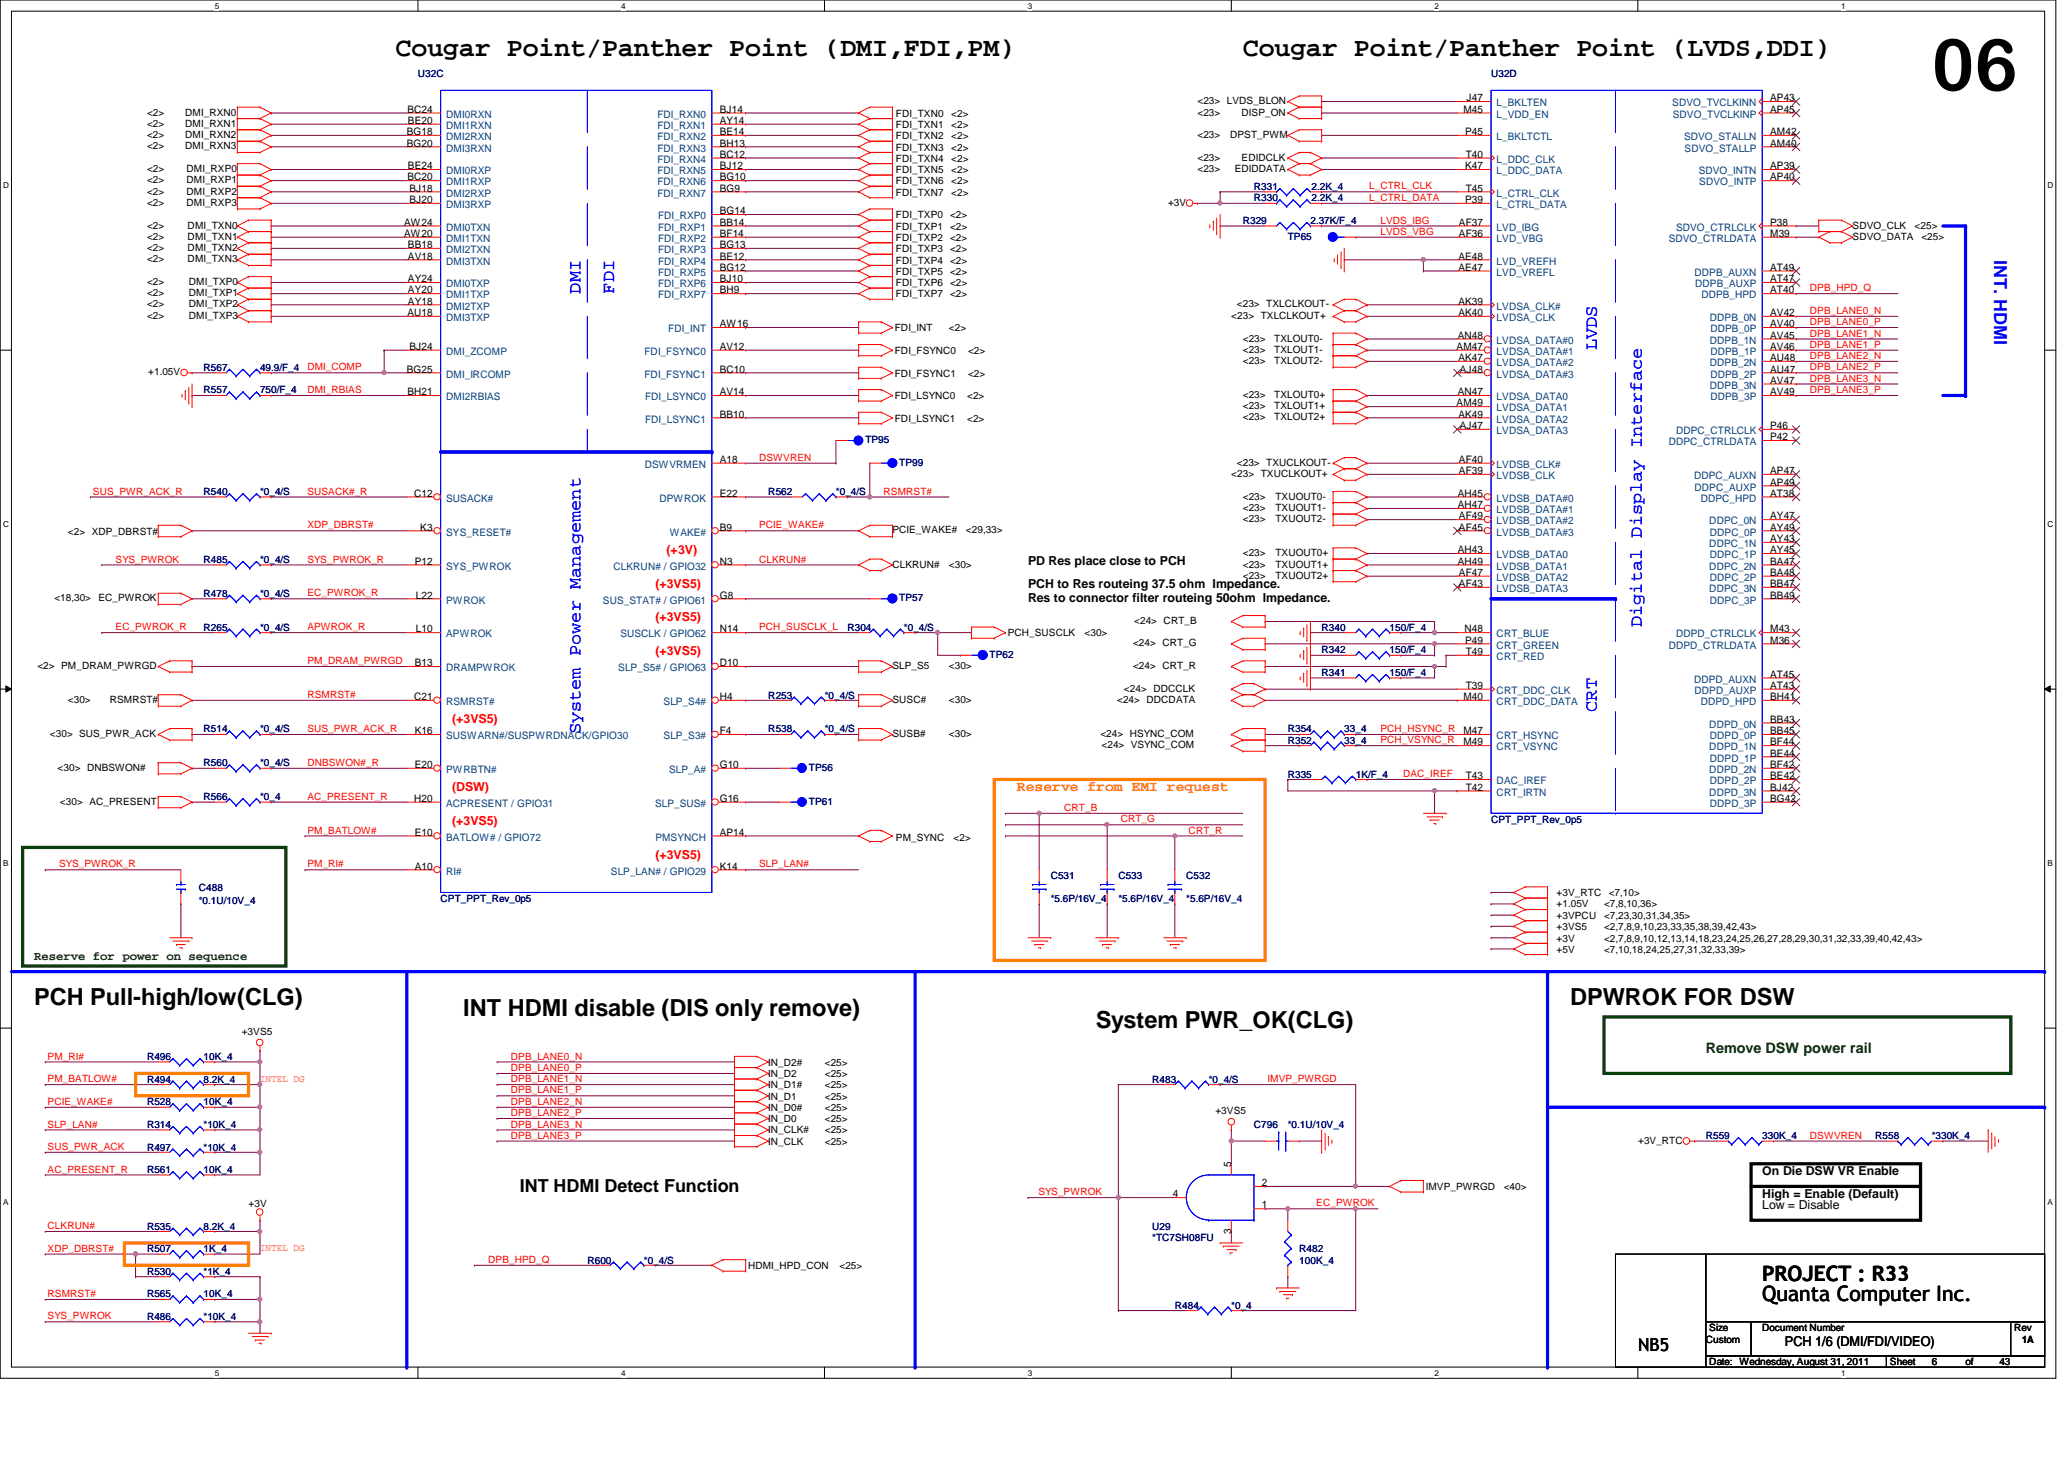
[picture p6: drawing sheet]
<svg xmlns="http://www.w3.org/2000/svg" width="297mm" height="210mm" viewBox="0 0 297 210" stroke-linecap="round" stroke-linejoin="round" font-family="sans-serif">
<defs><g id="words">
<text font-size="10.4" x="278" y="13">06</text>
<g font-size="3.9">
<text x="56.9" y="8.1">Cougar Point/Panther Point (DMI,FDI,PM)</text>
<text x="178.9" y="8.1">Cougar Point/Panther Point (LVDS,DDI)</text>
</g>
<g font-size="3.4">
<text x="4.9" y="144.6">PCH Pull-high/low(CLG)</text>
<text x="66.7" y="146.2">INT HDMI disable (DIS only remove)</text>
<text x="157.7" y="147.8">System PWR_OK(CLG)</text>
<text x="226" y="144.6">DPWROK FOR DSW</text>
</g>
<g font-size="3">
<text x="253.6" y="184.2">PROJECT : R33</text>
<text x="253.6" y="187.2">Quanta Computer Inc.</text>
</g>
<g font-size="2.6" fill="#00f">
<text x="287" y="37.4" transform="rotate(90 287 37.4)">INT. HDMI</text>
<text x="83.5" y="42.2" transform="rotate(-90 83.5 42.2)">DMI</text>
<text x="88.4" y="42.2" transform="rotate(-90 88.4 42.2)">FDI</text>
<text x="229.8" y="50.4" transform="rotate(-90 229.8 50.4)">LVDS</text>
<text x="236.3" y="90.2" transform="rotate(-90 236.3 90.2)">Digital Display Interface</text>
<text x="83.5" y="105.7" transform="rotate(-90 83.5 105.7)">System Power Management</text>
<text x="229.8" y="102.4" transform="rotate(-90 229.8 102.4)">CRT</text>
</g>
<g font-size="2.6">
<text x="74.8" y="171.4">INT HDMI Detect Function</text>
<text x="235.8" y="194.3">NB5</text>
</g>
<text font-size="2.1" fill="#ff8000" x="146.3" y="113.8">Reserve from EMI request</text>
<text font-size="2.1" fill="#004000" x="245.5" y="151.4">Remove DSW power rail</text>
<text font-size="1.9" x="256.9" y="193.6">PCH 1/6 (DMI/FDI/VIDEO)</text>
<g font-size="1.8" fill="#f00">
<text x="95.9" y="79.7">(+3V)</text>
<text x="94.3" y="84.5">(+3VS5)</text>
<text x="94.3" y="89.4">(+3VS5)</text>
<text x="94.3" y="94.3">(+3VS5)</text>
<text x="65.1" y="104.1">(+3VS5)</text>
<text x="65.1" y="113.8">(DSW)</text>
<text x="65.1" y="118.7">(+3VS5)</text>
<text x="94.3" y="123.6">(+3VS5)</text>
</g>
<g font-size="1.8">
<text x="148" y="81.3">PD Res place close to PCH</text>
<text x="148" y="84.5">PCH to Res routeing 37.5 ohm Impedance.</text>
<text x="148" y="86.7">Res to connector filter routeing 50ohm Impedance.</text>
<text x="253.6" y="169.1">On Die DSW VR Enable</text>
<text x="253.6" y="172.3">High = Enable (Default)</text>
<text x="253.6" y="173.9">Low = Disable</text>
</g>
<text font-size="1.8" fill="#004000" x="4.9" y="138">Reserve for power on sequence</text>
<g font-size="1.5">
<text x="58.6" y="16.2">BC24</text>
<text x="58.7" y="17.8">BE20</text>
<text x="103.6" y="16.2">BJ14</text>
<text x="103.6" y="17.8">AY14</text>
<text x="210.6" y="16.2">M45</text>
<text x="211.1" y="14.6">J47</text>
<text x="254.8" y="16.2">AP45</text>
<text x="254.8" y="14.6">AP43</text>
<text x="58.5" y="19.4">BG18</text>
<text x="58.5" y="21.1">BG20</text>
<text x="103.6" y="19.4">BE14</text>
<text x="103.6" y="21.1">BH13</text>
<text x="103.6" y="22.7">BC12</text>
<text x="210.9" y="19.4">P45</text>
<text x="210.9" y="22.7">T40</text>
<text x="254.8" y="21.1">AM40</text>
<text x="254.8" y="19.4">AM42</text>
<text x="58.6" y="26">BC20</text>
<text x="58.7" y="24.3">BE24</text>
<text x="58.9" y="27.6">BJ18</text>
<text x="58.9" y="29.2">BJ20</text>
<text x="103.6" y="24.3">BJ12</text>
<text x="103.6" y="26">BG10</text>
<text x="103.6" y="27.6">BG9</text>
<text x="210.9" y="29.2">P39</text>
<text x="210.9" y="24.3">K47</text>
<text x="210.9" y="27.6">T45</text>
<text x="254.8" y="26">AP40</text>
<text x="254.8" y="24.3">AP39</text>
<text x="58.2" y="32.5">AW24</text>
<text x="58.2" y="34.1">AW20</text>
<text x="58.7" y="35.7">BB18</text>
<text x="103.6" y="30.8">BG14</text>
<text x="103.6" y="32.5">BB14</text>
<text x="103.6" y="34.1">BF14</text>
<text x="103.6" y="35.7">BG13</text>
<text x="210" y="32.5">AF37</text>
<text x="210" y="34.1">AF36</text>
<text x="254.8" y="32.5">P38</text>
<text x="254.8" y="34.1">M39</text>
<text x="58.7" y="37.3">AV18</text>
<text x="58.7" y="40.6">AY24</text>
<text x="103.6" y="37.3">BE12</text>
<text x="103.6" y="38.9">BG12</text>
<text x="103.6" y="40.6">BJ10</text>
<text x="209.9" y="37.3">AE48</text>
<text x="209.9" y="38.9">AE47</text>
<text x="254.8" y="38.9">AT49</text>
<text x="254.8" y="40.6">AT47</text>
<text x="58.6" y="45.5">AU18</text>
<text x="58.7" y="42.2">AY20</text>
<text x="58.7" y="43.8">AY18</text>
<text x="103.6" y="42.2">BH9</text>
<text x="103.6" y="47.1">AW16</text>
<text x="209.9" y="43.8">AK39</text>
<text x="209.9" y="45.5">AK40</text>
<text x="254.8" y="45.5">AV42</text>
<text x="254.8" y="47.1">AV40</text>
<text x="254.8" y="42.2">AT40</text>
<text x="58.5" y="53.6">BG25</text>
<text x="58.9" y="50.3">BJ24</text>
<text x="103.6" y="50.3">AV12</text>
<text x="103.6" y="53.6">BC10</text>
<text x="209.6" y="50.3">AM47</text>
<text x="209.8" y="48.7">AN48</text>
<text x="209.9" y="51.9">AK47</text>
<text x="210.1" y="53.6">AJ48</text>
<text x="254.8" y="48.7">AV45</text>
<text x="254.8" y="51.9">AU48</text>
<text x="254.8" y="50.3">AV46</text>
<text x="254.8" y="53.6">AU47</text>
<text x="58.6" y="56.9">BH21</text>
<text x="103.6" y="56.9">AV14</text>
<text x="209.6" y="58.5">AM49</text>
<text x="209.8" y="56.9">AN47</text>
<text x="254.8" y="55.2">AV47</text>
<text x="254.8" y="56.9">AV49</text>
<text x="103.6" y="60.1">BB10</text>
<text x="209.9" y="60.1">AK49</text>
<text x="210.1" y="61.7">AJ47</text>
<text x="254.8" y="61.7">P46</text>
<text x="254.8" y="63.3">P42</text>
<text x="59.6" y="71.5">C12</text>
<text x="103.6" y="71.5">E22</text>
<text x="103.6" y="66.6">A18</text>
<text x="209.8" y="71.5">AH45</text>
<text x="210" y="66.6">AF40</text>
<text x="210" y="68.2">AF39</text>
<text x="254.8" y="68.2">AP47</text>
<text x="254.8" y="69.8">AP49</text>
<text x="254.8" y="71.5">AT38</text>
<text x="60.5" y="76.3">K3</text>
<text x="103.6" y="76.3">B9</text>
<text x="209.8" y="73.1">AH47</text>
<text x="210" y="74.7">AF49</text>
<text x="210" y="76.3">AF45</text>
<text x="254.8" y="74.7">AY47</text>
<text x="254.8" y="78">AY43</text>
<text x="254.8" y="76.3">AY49</text>
<text x="59.7" y="81.2">P12</text>
<text x="103.6" y="81.2">N3</text>
<text x="209.8" y="79.6">AH43</text>
<text x="209.8" y="81.2">AH49</text>
<text x="210" y="82.8">AF47</text>
<text x="254.8" y="81.2">BA47</text>
<text x="254.8" y="79.6">AY45</text>
<text x="254.8" y="82.8">BA48</text>
<text x="59.9" y="86.1">L22</text>
<text x="103.6" y="86.1">G8</text>
<text x="210" y="84.5">AF43</text>
<text x="254.8" y="84.5">BB47</text>
<text x="254.8" y="86.1">BB49</text>
<text x="59.7" y="95.8">B13</text>
<text x="59.9" y="91">L10</text>
<text x="103.6" y="95.8">D10</text>
<text x="103.6" y="91">N14</text>
<text x="210.8" y="91">N48</text>
<text x="210.9" y="92.6">P49</text>
<text x="210.9" y="94.2">T49</text>
<text x="254.8" y="91">M43</text>
<text x="254.8" y="92.6">M36</text>
<text x="59.6" y="100.7">C21</text>
<text x="103.6" y="100.7">H4</text>
<text x="210.6" y="100.7">M40</text>
<text x="210.9" y="99.1">T39</text>
<text x="254.8" y="97.5">AT45</text>
<text x="254.8" y="99.1">AT43</text>
<text x="254.8" y="100.7">BH41</text>
<text x="59.7" y="105.6">K16</text>
<text x="103.6" y="105.6">F4</text>
<text x="210.6" y="105.6">M47</text>
<text x="210.6" y="107.2">M49</text>
<text x="254.8" y="104">BB43</text>
<text x="254.8" y="107.2">BF44</text>
<text x="254.8" y="105.6">BB45</text>
<text x="59.7" y="110.5">E20</text>
<text x="103.6" y="110.5">G10</text>
<text x="210.9" y="113.7">T42</text>
<text x="210.9" y="112.1">T43</text>
<text x="254.8" y="110.5">BF42</text>
<text x="254.8" y="113.7">BJ42</text>
<text x="254.8" y="112.1">BE42</text>
<text x="254.8" y="108.8">BE44</text>
<text x="59.6" y="115.4">H20</text>
<text x="103.6" y="115.4">G16</text>
<text x="254.8" y="115.4">BG42</text>
<text x="59.7" y="125.1">A10</text>
<text x="59.7" y="120.2">E10</text>
<text x="103.6" y="120.2">AP14</text>
<text x="103.6" y="125.1">K14</text>
<text x="177.2" y="167.9" transform="rotate(-90 177.2 167.9)">5</text>
<text x="168.8" y="172.3">4</text>
<text x="181.6" y="170.6">2</text>
<text x="181.6" y="173.9">1</text>
<text x="177.2" y="177.5" transform="rotate(-90 177.2 177.5)">3</text>
</g>
<g font-size="1.5" fill="#004080">
<text x="64.2" y="16.9">DMI0RXN</text>
<text x="94.6" y="16.9">FDI_RXN0</text>
<text x="215.4" y="15.3">L_BKLTEN</text>
<text x="215.4" y="16.9">L_VDD_EN</text>
<text x="240.7" y="15.3">SDVO_TVCLKINN</text>
<text x="240.7" y="16.9">SDVO_TVCLKINP</text>
<text x="64.2" y="18.5">DMI1RXN</text>
<text x="64.2" y="20.2">DMI2RXN</text>
<text x="64.2" y="21.8">DMI3RXN</text>
<text x="94.6" y="18.5">FDI_RXN1</text>
<text x="94.6" y="20.2">FDI_RXN2</text>
<text x="94.6" y="21.8">FDI_RXN3</text>
<text x="94.6" y="23.4">FDI_RXN4</text>
<text x="215.4" y="20.2">L_BKLTCTL</text>
<text x="215.4" y="23.4">L_DDC_CLK</text>
<text x="242.4" y="20.2">SDVO_STALLN</text>
<text x="242.4" y="21.8">SDVO_STALLP</text>
<text x="64.2" y="25.1">DMI0RXP</text>
<text x="64.2" y="26.7">DMI1RXP</text>
<text x="64.2" y="28.3">DMI2RXP</text>
<text x="64.2" y="29.9">DMI3RXP</text>
<text x="94.6" y="25.1">FDI_RXN5</text>
<text x="94.6" y="26.7">FDI_RXN6</text>
<text x="94.6" y="28.3">FDI_RXN7</text>
<text x="215.4" y="28.3">L_CTRL_CLK</text>
<text x="215.4" y="29.9">L_CTRL_DATA</text>
<text x="215.4" y="25.1">L_DDC_DATA</text>
<text x="244.5" y="25.1">SDVO_INTN</text>
<text x="244.6" y="26.7">SDVO_INTP</text>
<text x="64.2" y="33.2">DMI0TXN</text>
<text x="64.2" y="34.8">DMI1TXN</text>
<text x="94.7" y="31.5">FDI_RXP0</text>
<text x="94.7" y="33.2">FDI_RXP1</text>
<text x="94.7" y="34.8">FDI_RXP2</text>
<text x="215.4" y="33.2">LVD_IBG</text>
<text x="215.4" y="34.8">LVD_VBG</text>
<text x="240.2" y="34.8">SDVO_CTRLDATA</text>
<text x="241.2" y="33.2">SDVO_CTRLCLK</text>
<text x="64.2" y="36.4">DMI2TXN</text>
<text x="64.2" y="38.1">DMI3TXN</text>
<text x="64.2" y="41.3">DMI0TXP</text>
<text x="94.7" y="36.4">FDI_RXP3</text>
<text x="94.7" y="38.1">FDI_RXP4</text>
<text x="94.7" y="39.7">FDI_RXP5</text>
<text x="94.7" y="41.3">FDI_RXP6</text>
<text x="215.4" y="38.1">LVD_VREFH</text>
<text x="215.4" y="39.7">LVD_VREFL</text>
<text x="243.9" y="39.7">DDPB_AUXN</text>
<text x="244" y="41.3">DDPB_AUXP</text>
<text x="64.2" y="42.9">DMI1TXP</text>
<text x="64.2" y="44.5">DMI2TXP</text>
<text x="64.2" y="46.2">DMI3TXP</text>
<text x="94.7" y="42.9">FDI_RXP7</text>
<text x="96.2" y="47.8">FDI_INT</text>
<text x="215.4" y="44.5">LVDSA_CLK#</text>
<text x="215.4" y="46.2">LVDSA_CLK</text>
<text x="244.9" y="42.9">DDPB_HPD</text>
<text x="246.1" y="46.2">DDPB_0N</text>
<text x="246.2" y="47.8">DDPB_0P</text>
<text x="64.2" y="51.1">DMI_ZCOMP</text>
<text x="92.7" y="51.1">FDI_FSYNC0</text>
<text x="215.4" y="49.4">LVDSA_DATA#0</text>
<text x="215.4" y="51.1">LVDSA_DATA#1</text>
<text x="215.4" y="52.7">LVDSA_DATA#2</text>
<text x="246.1" y="49.4">DDPB_1N</text>
<text x="246.1" y="52.7">DDPB_2N</text>
<text x="246.2" y="51.1">DDPB_1P</text>
<text x="64.2" y="54.3">DMI_IRCOMP</text>
<text x="64.2" y="57.6">DMI2RBIAS</text>
<text x="92.7" y="54.3">FDI_FSYNC1</text>
<text x="92.8" y="57.6">FDI_LSYNC0</text>
<text x="215.4" y="54.3">LVDSA_DATA#3</text>
<text x="215.4" y="57.6">LVDSA_DATA0</text>
<text x="215.4" y="59.2">LVDSA_DATA1</text>
<text x="246.1" y="55.9">DDPB_3N</text>
<text x="246.2" y="54.3">DDPB_2P</text>
<text x="246.2" y="57.6">DDPB_3P</text>
<text x="92.8" y="60.8">FDI_LSYNC1</text>
<text x="215.4" y="60.8">LVDSA_DATA2</text>
<text x="215.4" y="62.4">LVDSA_DATA3</text>
<text x="240.2" y="64.1">DDPC_CTRLDATA</text>
<text x="241.2" y="62.4">DDPC_CTRLCLK</text>
<text x="92.8" y="67.3">DSWVRMEN</text>
<text x="215.4" y="67.3">LVDSB_CLK#</text>
<text x="215.4" y="68.9">LVDSB_CLK</text>
<text x="243.8" y="68.9">DDPC_AUXN</text>
<text x="243.9" y="70.6">DDPC_AUXP</text>
<text x="64.2" y="77">SYS_RESET#</text>
<text x="64.2" y="72.2">SUSACK#</text>
<text x="94.9" y="72.2">DPWROK</text>
<text x="96.4" y="77">WAKE#</text>
<text x="215.4" y="72.2">LVDSB_DATA#0</text>
<text x="215.4" y="73.8">LVDSB_DATA#1</text>
<text x="215.4" y="75.4">LVDSB_DATA#2</text>
<text x="215.4" y="77">LVDSB_DATA#3</text>
<text x="244.8" y="72.2">DDPC_HPD</text>
<text x="246" y="75.4">DDPC_0N</text>
<text x="246.1" y="77">DDPC_0P</text>
<text x="64.2" y="82">SYS_PWROK</text>
<text x="88.3" y="82">CLKRUN# / GPIO32</text>
<text x="215.4" y="80.3">LVDSB_DATA0</text>
<text x="215.4" y="82">LVDSB_DATA1</text>
<text x="215.4" y="83.6">LVDSB_DATA2</text>
<text x="246" y="78.7">DDPC_1N</text>
<text x="246" y="82">DDPC_2N</text>
<text x="246.1" y="80.3">DDPC_1P</text>
<text x="246.1" y="83.6">DDPC_2P</text>
<text x="64.2" y="86.8">PWROK</text>
<text x="86.8" y="86.8">SUS_STAT# / GPIO61</text>
<text x="215.4" y="85.2">LVDSB_DATA3</text>
<text x="246" y="85.2">DDPC_3N</text>
<text x="246.1" y="86.8">DDPC_3P</text>
<text x="64.2" y="91.7">APWROK</text>
<text x="89.3" y="91.7">SUSCLK / GPIO62</text>
<text x="215.4" y="91.7">CRT_BLUE</text>
<text x="215.4" y="93.3">CRT_GREEN</text>
<text x="215.4" y="95">CRT_RED</text>
<text x="240.2" y="93.3">DDPD_CTRLDATA</text>
<text x="241.2" y="91.7">DDPD_CTRLCLK</text>
<text x="64.2" y="101.4">RSMRST#</text>
<text x="64.2" y="96.6">DRAMPWROK</text>
<text x="89" y="96.6">SLP_S5# / GPIO63</text>
<text x="95.5" y="101.4">SLP_S4#</text>
<text x="215.4" y="99.8">CRT_DDC_CLK</text>
<text x="215.4" y="101.4">CRT_DDC_DATA</text>
<text x="243.8" y="98.2">DDPD_AUXN</text>
<text x="243.9" y="99.8">DDPD_AUXP</text>
<text x="244.8" y="101.4">DDPD_HPD</text>
<text x="64.2" y="106.3">SUSWARN#/SUSPWRDNACK/GPIO30</text>
<text x="95.5" y="106.3">SLP_S3#</text>
<text x="215.4" y="106.3">CRT_HSYNC</text>
<text x="215.4" y="107.9">CRT_VSYNC</text>
<text x="246" y="104.7">DDPD_0N</text>
<text x="246" y="107.9">DDPD_1N</text>
<text x="246.1" y="106.3">DDPD_0P</text>
<text x="64.2" y="111.2">PWRBTN#</text>
<text x="96.3" y="111.2">SLP_A#</text>
<text x="215.4" y="112.8">DAC_IREF</text>
<text x="246" y="111.2">DDPD_2N</text>
<text x="246.1" y="112.8">DDPD_2P</text>
<text x="246.1" y="109.6">DDPD_1P</text>
<text x="64.2" y="116.1">ACPRESENT / GPIO31</text>
<text x="94.3" y="116.1">SLP_SUS#</text>
<text x="215.4" y="114.5">CRT_IRTN</text>
<text x="246" y="114.5">DDPD_3N</text>
<text x="246.1" y="116.1">DDPD_3P</text>
<text x="64.2" y="125.8">RI#</text>
<text x="64.2" y="120.9">BATLOW# / GPIO72</text>
<text x="87.9" y="125.8">SLP_LAN# / GPIO29</text>
<text x="94.3" y="120.9">PMSYNCH</text>
</g>
<g font-size="1.4" fill="#000080">
<text x="60.2" y="11.1">U32C</text>
<text x="214.6" y="11.1">U32D</text>
<text x="180.5" y="27.3">R331</text>
<text x="180.5" y="29">R330</text>
<text x="188.8" y="27.3">2.2K_4</text>
<text x="188.8" y="29">2.2K_4</text>
<text x="178.9" y="32.2">R329</text>
<text x="185.3" y="34.5">TP65</text>
<text x="188.6" y="32.2">2.37K/F_4</text>
<text x="29.3" y="53.3">R567</text>
<text x="37.4" y="53.3">49.9/F_4</text>
<text x="29.3" y="56.6">R557</text>
<text x="37.4" y="56.6">750/F_4</text>
<text x="124.5" y="63.8">TP95</text>
<text x="29.3" y="71.2">R540</text>
<text x="37.4" y="71.2">*0_4/S</text>
<text x="110.6" y="71.2">R562</text>
<text x="120.3" y="71.2">*0_4/S</text>
<text x="129.4" y="67">TP99</text>
<text x="29.3" y="81">R485</text>
<text x="37.4" y="81">*0_4/S</text>
<text x="29.3" y="85.9">R478</text>
<text x="37.4" y="85.9">*0_4/S</text>
<text x="129.4" y="86.5">TP57</text>
<text x="29.3" y="90.8">R265</text>
<text x="37.4" y="90.8">*0_4/S</text>
<text x="122" y="90.8">R304</text>
<text x="130.1" y="90.8">*0_4/S</text>
<text x="142.4" y="94.7">TP62</text>
<text x="190.2" y="94">R342</text>
<text x="190.2" y="90.8">R340</text>
<text x="200" y="94">150/F_4</text>
<text x="200" y="90.8">150/F_4</text>
<text x="110.6" y="100.5">R253</text>
<text x="118.7" y="100.5">*0_4/S</text>
<text x="190.2" y="97.2">R341</text>
<text x="200" y="97.2">150/F_4</text>
<text x="29.3" y="105.4">R514</text>
<text x="37.4" y="105.4">*0_4/S</text>
<text x="110.6" y="105.4">R538</text>
<text x="118.7" y="105.4">*0_4/S</text>
<text x="185.3" y="105.4">R354</text>
<text x="185.3" y="107">R352</text>
<text x="193.5" y="105.4">33_4</text>
<text x="193.5" y="107">33_4</text>
<text x="29.3" y="110.2">R560</text>
<text x="37.4" y="110.2">*0_4/S</text>
<text x="116.4" y="110.9">TP56</text>
<text x="185.3" y="111.9">R335</text>
<text x="195.1" y="111.9">1K/F_4</text>
<text x="29.3" y="115.1">R566</text>
<text x="37.4" y="115.1">*0_4</text>
<text x="116.4" y="115.8">TP61</text>
<text x="214.6" y="118.4">CPT_PPT_Rev_0p5</text>
<text x="28.6" y="128.1">C488</text>
<text x="28.6" y="130.1">*0.1U/10V_4</text>
<text x="63.4" y="129.8">CPT_PPT_Rev_0p5</text>
<text x="151.2" y="126.5">C531</text>
<text x="151.2" y="129.8">*5.6P/16V_4</text>
<text x="160.9" y="126.5">C533</text>
<text x="160.9" y="129.8">*5.6P/16V_4</text>
<text x="170.7" y="126.5">C532</text>
<text x="170.7" y="129.8">*5.6P/16V_4</text>
<text x="21.2" y="155.8">R494</text>
<text x="21.2" y="152.5">R496</text>
<text x="29.3" y="155.8">8.2K_4</text>
<text x="29.3" y="152.5">10K_4</text>
<text x="165.8" y="155.8">R483</text>
<text x="173.9" y="155.8">*0_4/S</text>
<text x="21.2" y="159">R528</text>
<text x="29.3" y="159">10K_4</text>
<text x="21.2" y="165.5">R497</text>
<text x="21.2" y="162.3">R314</text>
<text x="29.3" y="165.5">*10K_4</text>
<text x="29.3" y="162.3">*10K_4</text>
<text x="180.5" y="162.3">C796</text>
<text x="185.3" y="162.3">*0.1U/10V_4</text>
<text x="245.5" y="163.9">R559</text>
<text x="253.6" y="163.9">330K_4</text>
<text x="269.9" y="163.9">R558</text>
<text x="278" y="163.9">*330K_4</text>
<text x="21.2" y="168.8">R561</text>
<text x="29.3" y="168.8">10K_4</text>
<text x="21.2" y="176.9">R535</text>
<text x="29.3" y="176.9">8.2K_4</text>
<text x="165.8" y="176.9">U29</text>
<text x="165.8" y="178.5">*TC7SH08FU</text>
<text x="21.2" y="180.2">R507</text>
<text x="21.2" y="183.4">R530</text>
<text x="29.3" y="180.2">1K_4</text>
<text x="29.3" y="183.4">*1K_4</text>
<text x="84.5" y="181.8">R600</text>
<text x="92.7" y="181.8">*0_4/S</text>
<text x="187" y="180.2">R482</text>
<text x="187" y="181.8">100K_4</text>
<text x="21.2" y="189.9">R486</text>
<text x="21.2" y="186.6">R565</text>
<text x="29.3" y="189.9">*10K_4</text>
<text x="29.3" y="186.6">10K_4</text>
<text x="169.1" y="188.3">R484</text>
<text x="177.2" y="188.3">*0_4</text>
</g>
<g font-size="1.4">
<text x="21.2" y="16.6">&lt;2&gt;</text>
<text x="26.7" y="16.6">DMI_RXN0</text>
<text x="128.9" y="16.8">FDI_TXN0</text>
<text x="136.9" y="16.8">&lt;2&gt;</text>
<text x="172.3" y="15">&lt;23&gt; LVDS_BLON</text>
<text x="172.3" y="16.6">&lt;23&gt;</text>
<text x="178.7" y="16.6">DISP_ON</text>
<text x="21.2" y="18.2">&lt;2&gt;</text>
<text x="21.2" y="19.9">&lt;2&gt;</text>
<text x="21.2" y="21.5">&lt;2&gt;</text>
<text x="26.7" y="18.2">DMI_RXN1</text>
<text x="26.7" y="19.9">DMI_RXN2</text>
<text x="26.7" y="21.5">DMI_RXN3</text>
<text x="128.9" y="18.4">FDI_TXN1</text>
<text x="128.9" y="20">FDI_TXN2</text>
<text x="128.9" y="21.7">FDI_TXN3</text>
<text x="128.9" y="23.3">FDI_TXN4</text>
<text x="136.9" y="18.4">&lt;2&gt;</text>
<text x="136.9" y="20">&lt;2&gt;</text>
<text x="136.9" y="21.7">&lt;2&gt;</text>
<text x="136.9" y="23.3">&lt;2&gt;</text>
<text x="172.3" y="23.1">&lt;23&gt;</text>
<text x="172.3" y="19.9">&lt;23&gt;</text>
<text x="177" y="19.9">DPST_PWM</text>
<text x="178.7" y="23.1">EDIDCLK</text>
<text x="21.2" y="24.8">&lt;2&gt;</text>
<text x="21.2" y="26.4">&lt;2&gt;</text>
<text x="21.2" y="28">&lt;2&gt;</text>
<text x="21.2" y="29.6">&lt;2&gt;</text>
<text x="26.8" y="24.8">DMI_RXP0</text>
<text x="26.8" y="26.4">DMI_RXP1</text>
<text x="26.8" y="28">DMI_RXP2</text>
<text x="26.8" y="29.6">DMI_RXP3</text>
<text x="128.9" y="24.9">FDI_TXN5</text>
<text x="128.9" y="26.5">FDI_TXN6</text>
<text x="128.9" y="28.2">FDI_TXN7</text>
<text x="136.9" y="24.9">&lt;2&gt;</text>
<text x="136.9" y="26.5">&lt;2&gt;</text>
<text x="136.9" y="28.2">&lt;2&gt;</text>
<text x="168.1" y="29.6">+3V</text>
<text x="172.3" y="24.8">&lt;23&gt;</text>
<text x="177.7" y="24.8">EDIDDATA</text>
<text x="21.2" y="32.9">&lt;2&gt;</text>
<text x="21.2" y="34.5">&lt;2&gt;</text>
<text x="27" y="32.9">DMI_TXN0</text>
<text x="27" y="34.5">DMI_TXN1</text>
<text x="128.9" y="33">FDI_TXP1</text>
<text x="128.9" y="31.4">FDI_TXP0</text>
<text x="128.9" y="34.7">FDI_TXP2</text>
<text x="136.7" y="33">&lt;2&gt;</text>
<text x="136.7" y="31.4">&lt;2&gt;</text>
<text x="136.7" y="34.7">&lt;2&gt;</text>
<text x="266.6" y="34.5">SDVO_DATA</text>
<text x="266.6" y="32.9">SDVO_CLK</text>
<text x="275.5" y="32.9">&lt;25&gt;</text>
<text x="276.5" y="34.5">&lt;25&gt;</text>
<text x="21.2" y="41">&lt;2&gt;</text>
<text x="21.2" y="36.1">&lt;2&gt;</text>
<text x="21.2" y="37.8">&lt;2&gt;</text>
<text x="27" y="36.1">DMI_TXN2</text>
<text x="27" y="37.8">DMI_TXN3</text>
<text x="27.2" y="41">DMI_TXP0</text>
<text x="128.9" y="37.9">FDI_TXP4</text>
<text x="128.9" y="39.5">FDI_TXP5</text>
<text x="128.9" y="41.1">FDI_TXP6</text>
<text x="128.9" y="36.3">FDI_TXP3</text>
<text x="136.7" y="37.9">&lt;2&gt;</text>
<text x="136.7" y="39.5">&lt;2&gt;</text>
<text x="136.7" y="41.1">&lt;2&gt;</text>
<text x="136.7" y="36.3">&lt;2&gt;</text>
<text x="21.2" y="42.6">&lt;2&gt;</text>
<text x="21.2" y="44.2">&lt;2&gt;</text>
<text x="21.2" y="45.9">&lt;2&gt;</text>
<text x="27.2" y="42.6">DMI_TXP1</text>
<text x="27.2" y="44.2">DMI_TXP2</text>
<text x="27.2" y="45.9">DMI_TXP3</text>
<text x="128.8" y="47.7">FDI_INT</text>
<text x="128.9" y="42.8">FDI_TXP7</text>
<text x="136.6" y="47.7">&lt;2&gt;</text>
<text x="136.7" y="42.8">&lt;2&gt;</text>
<text x="177.2" y="45.9">&lt;23&gt; TXLCLKOUT+</text>
<text x="178" y="44.2">&lt;23&gt; TXLCLKOUT-</text>
<text x="128.8" y="50.9">FDI_FSYNC0</text>
<text x="139.3" y="50.9">&lt;2&gt;</text>
<text x="178.9" y="50.8">&lt;23&gt;</text>
<text x="178.9" y="52.4">&lt;23&gt;</text>
<text x="178.9" y="49.1">&lt;23&gt;</text>
<text x="183.4" y="50.8">TXLOUT1-</text>
<text x="183.4" y="52.4">TXLOUT2-</text>
<text x="183.4" y="49.1">TXLOUT0-</text>
<text x="21.3" y="54">+1.05V</text>
<text x="128.8" y="54.2">FDI_FSYNC1</text>
<text x="128.8" y="57.4">FDI_LSYNC0</text>
<text x="139.2" y="57.4">&lt;2&gt;</text>
<text x="139.3" y="54.2">&lt;2&gt;</text>
<text x="178.9" y="58.9">&lt;23&gt;</text>
<text x="178.9" y="57.3">&lt;23&gt;</text>
<text x="183.4" y="58.9">TXLOUT1+</text>
<text x="183.4" y="57.3">TXLOUT0+</text>
<text x="128.8" y="60.7">FDI_LSYNC1</text>
<text x="139.2" y="60.7">&lt;2&gt;</text>
<text x="178.9" y="60.5">&lt;23&gt;</text>
<text x="183.4" y="60.5">TXLOUT2+</text>
<text x="177.2" y="68.6">&lt;23&gt; TXUCLKOUT+</text>
<text x="178" y="67">&lt;23&gt; TXUCLKOUT-</text>
<text x="178.9" y="71.9">&lt;23&gt;</text>
<text x="183.6" y="71.9">TXUOUT0-</text>
<text x="9.8" y="76.9">&lt;2&gt; XDP_DBRST#</text>
<text x="128.4" y="76.8">PCIE_WAKE#</text>
<text x="139" y="76.8">&lt;29,33&gt;</text>
<text x="178.9" y="73.5">&lt;23&gt;</text>
<text x="178.9" y="75.1">&lt;23&gt;</text>
<text x="183.6" y="73.5">TXUOUT1-</text>
<text x="183.6" y="75.1">TXUOUT2-</text>
<text x="128.4" y="81.7">CLKRUN#</text>
<text x="136.6" y="81.7">&lt;30&gt;</text>
<text x="178.9" y="81.7">&lt;23&gt;</text>
<text x="178.9" y="80">&lt;23&gt;</text>
<text x="178.9" y="83.3">&lt;23&gt;</text>
<text x="183.6" y="81.7">TXUOUT1+</text>
<text x="183.6" y="80">TXUOUT0+</text>
<text x="183.6" y="83.3">TXUOUT2+</text>
<text x="7.8" y="86.5">&lt;18,30&gt;</text>
<text x="14.2" y="86.5">EC_PWROK</text>
<text x="163.2" y="89.8">&lt;24&gt; CRT_B</text>
<text x="145" y="91.6">PCH_SUSCLK</text>
<text x="156.1" y="91.6">&lt;30&gt;</text>
<text x="163.1" y="93">&lt;24&gt; CRT_G</text>
<text x="5.4" y="96.3">&lt;2&gt; PM_DRAM_PWRGD</text>
<text x="9.8" y="101.1">&lt;30&gt;</text>
<text x="15.8" y="101.1">RSMRST#</text>
<text x="128.4" y="101.1">SUSC#</text>
<text x="128.4" y="96.3">SLP_S5</text>
<text x="136.6" y="101.1">&lt;30&gt;</text>
<text x="136.6" y="96.3">&lt;30&gt;</text>
<text x="160.8" y="101.1">&lt;24&gt; DDCDATA</text>
<text x="161.8" y="99.5">&lt;24&gt; DDCCLK</text>
<text x="163.1" y="96.3">&lt;24&gt; CRT_R</text>
<text x="7.2" y="106">&lt;30&gt; SUS_PWR_ACK</text>
<text x="128.4" y="106">SUSB#</text>
<text x="136.6" y="106">&lt;30&gt;</text>
<text x="158.4" y="106">&lt;24&gt; HSYNC_COM</text>
<text x="158.5" y="107.7">&lt;24&gt; VSYNC_COM</text>
<text x="8.3" y="110.9">&lt;30&gt; DNBSWON#</text>
<text x="8.6" y="115.8">&lt;30&gt; AC_PRESENT</text>
<text x="128.9" y="121">PM_SYNC</text>
<text x="137.2" y="121">&lt;2&gt;</text>
<text x="224" y="128.9">+3V_RTC</text>
<text x="224" y="130.6">+1.05V</text>
<text x="230.8" y="130.6">&lt;7,8,10,36&gt;</text>
<text x="231.5" y="128.9">&lt;7,10&gt;</text>
<text x="224" y="135.5">+3V</text>
<text x="224" y="132.2">+3VPCU</text>
<text x="224" y="133.8">+3VS5</text>
<text x="224" y="137.1">+5V</text>
<text x="230.8" y="133.8">&lt;2,7,8,9,10,23,33,35,38,39,42,43&gt;</text>
<text x="230.8" y="135.5">&lt;2,7,8,9,10,12,13,14,18,23,24,25,26,27,28,29,30,31,32,33,39,40,42,43&gt;</text>
<text x="230.8" y="132.2">&lt;7,23,30,31,34,35&gt;</text>
<text x="230.8" y="137.1">&lt;7,10,18,24,25,27,31,32,33,39&gt;</text>
<text x="34.8" y="148.9">+3VS5</text>
<text x="110.6" y="153.3">IN_D2#</text>
<text x="110.6" y="154.9">IN_D2</text>
<text x="118.7" y="153.3">&lt;25&gt;</text>
<text x="118.7" y="154.9">&lt;25&gt;</text>
<text x="110.6" y="159.9">IN_D0#</text>
<text x="110.6" y="161.5">IN_D0</text>
<text x="110.6" y="156.6">IN_D1#</text>
<text x="110.6" y="158.2">IN_D1</text>
<text x="118.7" y="159.9">&lt;25&gt;</text>
<text x="118.7" y="156.6">&lt;25&gt;</text>
<text x="118.7" y="161.5">&lt;25&gt;</text>
<text x="118.7" y="158.2">&lt;25&gt;</text>
<text x="174.9" y="160.3">+3VS5</text>
<text x="110.6" y="163.1">IN_CLK#</text>
<text x="110.6" y="164.7">IN_CLK</text>
<text x="118.7" y="163.1">&lt;25&gt;</text>
<text x="118.7" y="164.7">&lt;25&gt;</text>
<text x="235.8" y="164.5">+3V_RTC</text>
<text x="35.8" y="173.7">+3V</text>
<text x="205.2" y="171.2">IMVP_PWRGD</text>
<text x="216.4" y="171.2">&lt;40&gt;</text>
<text x="107.7" y="182.6">HDMI_HPD_CON</text>
<text x="120.8" y="182.6">&lt;25&gt;</text>
<text x="246" y="191.5">Size</text>
<text x="253.6" y="191.5">Document Number</text>
<text x="289.9" y="191.5">Rev</text>
<text x="245.5" y="193.2">Custom</text>
<text x="246" y="196.4">Date: Wednesday, August 31, 2011</text>
<text x="272" y="196.4">Sheet</text>
<text x="278" y="196.4">6</text>
<text x="282.9" y="196.4">of</text>
<text x="287.7" y="196.4">43</text>
<text x="291" y="193.2">1A</text>
</g>
<g font-size="1.4" fill="#f00">
<text x="197.1" y="28.9">L_CTRL_DATA</text>
<text x="197.1" y="27.3">L_CTRL_CLK</text>
<text x="198.7" y="33.8">LVDS_VBG</text>
<text x="198.7" y="32.2">LVDS_IBG</text>
<text x="260.5" y="41.9">DPB_HPD_Q</text>
<text x="260.5" y="46.8">DPB_LANE0_P</text>
<text x="260.5" y="45.2">DPB_LANE0_N</text>
<text x="44.2" y="53.3">DMI_COMP</text>
<text x="260.5" y="51.6">DPB_LANE2_N</text>
<text x="260.5" y="53.3">DPB_LANE2_P</text>
<text x="260.5" y="48.4">DPB_LANE1_N</text>
<text x="260.5" y="50">DPB_LANE1_P</text>
<text x="44.2" y="56.6">DMI_RBIAS</text>
<text x="260.5" y="54.9">DPB_LANE3_N</text>
<text x="260.5" y="56.6">DPB_LANE3_P</text>
<text x="13.4" y="71.2">SUS_PWR_ACK_R</text>
<text x="44.2" y="71.2">SUSACK#_R</text>
<text x="109.3" y="66.3">DSWVREN</text>
<text x="127.2" y="71.2">RSMRST#</text>
<text x="44.2" y="76">XDP_DBRST#</text>
<text x="109.3" y="76">PCIE_WAKE#</text>
<text x="16.6" y="80.9">SYS_PWROK</text>
<text x="44.2" y="80.9">SYS_PWROK_R</text>
<text x="109.3" y="80.9">CLKRUN#</text>
<text x="44.2" y="85.8">EC_PWROK_R</text>
<text x="16.6" y="90.7">EC_PWROK_R</text>
<text x="44.2" y="95.5">PM_DRAM_PWRGD</text>
<text x="44.2" y="90.7">APWROK_R</text>
<text x="109.3" y="90.7">PCH_SUSCLK_L</text>
<text x="44.2" y="100.4">RSMRST#</text>
<text x="44.2" y="105.3">SUS_PWR_ACK_R</text>
<text x="198.7" y="106.9">PCH_VSYNC_R</text>
<text x="198.7" y="105.3">PCH_HSYNC_R</text>
<text x="44.2" y="110.2">DNBSWON#_R</text>
<text x="201.9" y="111.8">DAC_IREF</text>
<text x="44.2" y="115.1">AC_PRESENT_R</text>
<text x="44.2" y="119.9">PM_BATLOW#</text>
<text x="153.2" y="116.7">CRT_B</text>
<text x="161.3" y="118.3">CRT_G</text>
<text x="171.1" y="119.9">CRT_R</text>
<text x="8.5" y="124.8">SYS_PWROK_R</text>
<text x="44.2" y="124.8">PM_RI#</text>
<text x="109.3" y="124.8">SLP_LAN#</text>
<text x="6.9" y="152.4">PM_RI#</text>
<text x="6.9" y="155.7">PM_BATLOW#</text>
<text x="73.5" y="152.4">DPB_LANE0_N</text>
<text x="73.5" y="154.1">DPB_LANE0_P</text>
<text x="73.5" y="155.7">DPB_LANE1_N</text>
<text x="182.4" y="155.7">IMVP_PWRGD</text>
<text x="6.9" y="159">PCIE_WAKE#</text>
<text x="73.5" y="157.3">DPB_LANE1_P</text>
<text x="73.5" y="159">DPB_LANE2_N</text>
<text x="73.5" y="160.6">DPB_LANE2_P</text>
<text x="6.9" y="162.2">SLP_LAN#</text>
<text x="6.9" y="165.4">SUS_PWR_ACK</text>
<text x="73.5" y="162.2">DPB_LANE3_N</text>
<text x="73.5" y="163.8">DPB_LANE3_P</text>
<text x="260.5" y="163.8">DSWVREN</text>
<text x="6.9" y="168.7">AC_PRESENT_R</text>
<text x="149.4" y="172">SYS_PWROK</text>
<text x="189.4" y="173.6">EC_PWROK</text>
<text x="6.9" y="176.8">CLKRUN#</text>
<text x="6.9" y="180.1">XDP_DBRST#</text>
<text x="70.3" y="181.7">DPB_HPD_Q</text>
<text x="6.9" y="189.8">SYS_PWROK</text>
<text x="6.9" y="186.6">RSMRST#</text>
</g>
<g font-size="1.4" fill="#ff8000">
<text x="37.4" y="155.6">INTEL DG</text>
<text x="37.4" y="180">INTEL DG</text>
</g>
<g font-size="1.2">
<text x="30.9" y="1.2">5</text>
<text x="89.4" y="1.2">4</text>
<text x="147.9" y="1.2">3</text>
<text x="206.5" y="1.2">2</text>
<text x="265" y="1.2">1</text>
<text x=".5" y="27.1">D</text>
<text x="294.7" y="27.1">D</text>
<text x=".5" y="75.8">C</text>
<text x="294.7" y="75.8">C</text>
<text x=".5" y="124.6">B</text>
<text x="294.7" y="124.6">B</text>
<text x=".5" y="173.4">A</text>
<text x="294.7" y="173.4">A</text>
<text x="30.9" y="197.9">5</text>
<text x="89.4" y="197.9">4</text>
<text x="147.9" y="197.9">3</text>
<text x="206.5" y="197.9">2</text>
<text x="265" y="197.9">1</text>
</g>
</g></defs>
<path d="M0 0h295.9v198.3h-295.9zM1.6 1.6h292.7v195.1h-292.7z" fill="none" stroke="#000" stroke-width=".14"/>
<g fill="#fff">
<path d="M30.9 .2h.6v1.3h-.6z"/>
<path d="M30.9 196.8h.6v1.4h-.6z"/>
</g>
<path d="M60.2 0v1.6M60.2 196.7v1.6" fill="none" stroke="#000" stroke-width=".14"/>
<g fill="#fff">
<path d="M89.4 .2h.6v1.3h-.6z"/>
<path d="M89.4 196.8h.6v1.4h-.6z"/>
</g>
<path d="M118.7 0v1.6M118.7 196.7v1.6" fill="none" stroke="#000" stroke-width=".14"/>
<g fill="#fff">
<path d="M147.9 .2h.6v1.3h-.6z"/>
<path d="M147.9 196.8h.6v1.4h-.6z"/>
</g>
<path d="M177.2 0v1.6M177.2 196.7v1.6" fill="none" stroke="#000" stroke-width=".14"/>
<g fill="#fff">
<path d="M206.5 .2h.5v1.3h-.5z"/>
<path d="M206.5 196.8h.5v1.4h-.5z"/>
</g>
<path d="M235.7 0v1.6M235.7 196.7v1.6" fill="none" stroke="#000" stroke-width=".14"/>
<g fill="#fff">
<path d="M265 .2h.6v1.3h-.6z"/>
<path d="M265 196.8h.6v1.4h-.6z"/>
<path d="M.5 26h.8v1.3h-.8z"/>
<path d="M294.7 26h.8v1.3h-.8z"/>
<path d="M.5 74.8h.8v1.3h-.8z"/>
<path d="M294.7 74.8h.8v1.3h-.8z"/>
</g>
<path d="M0 50.4h1.6M294.3 50.4h1.6" fill="none" stroke="#000" stroke-width=".14"/>
<g fill="#fff">
<path d="M.5 123.5h.7v1.3h-.7z"/>
<path d="M294.7 123.5h.7v1.3h-.7z"/>
</g>
<path d="M0 99.1h1.6M.8 98.7l.8 .4-.8 .5zM294.3 99.1l.8-.4v.9zM294.3 99.1h1.6" fill="none" stroke="#000" stroke-width=".14"/>
<path d="M.8 98.7l.8 .4-.8 .5zM294.3 99.1l.8-.4v.9z" fill="#000"/>
<g fill="#fff">
<path d="M.5 172.3h.7v1.3h-.7z"/>
<path d="M294.7 172.3h.7v1.3h-.7z"/>
</g>
<path d="M0 147.9h1.6M294.3 147.9h1.6" fill="none" stroke="#000" stroke-width=".14"/>
<g fill="none" stroke="#800040" stroke-width=".14">
<path d="M39 16.3h.1M39 17.9h.1M39 19.5h.1M39 16.3h19.5M39 17.9h19.5M39 19.5h19.5M39 24.4h.1M39 26h.1M39 27.6h.1M39 29.3h.1M39 32.5h.1M39 34.1h.1"/>
<path d="M39 35.7h.1M39 37.4h.1M39 21.1h.1M39 24.4h19.5M39 26h19.5M39 27.6h19.5M39 29.3h19.5M39 32.5h19.5M39 34.1h19.5M39 35.7h19.5M39 37.4h19.5M39 21.1h19.5"/>
<path d="M27.6 53.6h.1M27.6 53.6h3.3M39 40.6h.1M39 42.2h.1M39 43.9h.1M39 45.5h.1M39 40.6h19.5M39 42.2h19.5M39 43.9h19.5M39 45.5h19.5M55.3 50.4h.1M55.3 53.6h.1"/>
<path d="M55.3 53.6h3.2M55.3 50.4h3.2M55.3 50.4v3.2M27.6 95.9h.1M27.6 95.9h30.9M27.6 100.8h.1M27.6 110.5h.1M27.6 115.4h.1M27.6 100.8h30.9M27.6 110.5h3.3M27.6 115.4h3.3M39 105.7h.1"/>
<path d="M39 115.4h.1M39 110.5h.1M39 105.7h19.5M39 110.5h19.5M39 115.4h19.5M107.3 120.3h.1M107.3 120.3h16.3"/>
</g>
<circle cx="55.3" cy="53.6" r=".3" fill="#f0f"/>
<circle cx="55.3" cy="53.6" r=".3" fill="none" stroke="#f0f" stroke-width=".14"/>
<g fill="none" stroke="#800040" stroke-width=".14">
<path d="M107.3 17.9h.1M107.3 16.3h.1M107.3 19.5h.1M107.3 17.9h16.3M107.3 16.3h16.3M107.3 19.5h16.3M107.3 22.7h.1M107.3 24.4h.1M107.3 26h.1M107.3 27.6h.1M107.3 37.4h.1M107.3 39h.1"/>
<path d="M107.3 32.5h.1M107.3 30.9h.1M107.3 34.1h.1M107.3 35.7h.1M107.3 21.1h.1M107.3 22.7h16.3M107.3 24.4h16.3M107.3 26h16.3M107.3 27.6h16.3M107.3 37.4h16.3M107.3 39h16.3M107.3 32.5h16.3"/>
<path d="M107.3 30.9h16.3M107.3 34.1h16.3M107.3 35.7h16.3M107.3 21.1h16.3M27.6 56.9h.1M27.6 56.9h3.3M39 56.9h.1M39 56.9h19.5M107.3 40.6h.1M107.3 42.2h.1M107.3 47.1h.1M107.3 50.4h.1"/>
<path d="M107.3 53.6h.1M107.3 56.9h.1M107.3 56.9h16.3M107.3 40.6h16.3M107.3 42.2h16.3M107.3 47.1h16.3M107.3 50.4h16.3M107.3 53.6h16.3M27.6 76.4h.1M27.6 76.4h30.9M107.3 60.1h.1M107.3 66.6h.1"/>
<path d="M107.3 60.1h16.3M107.3 66.6h13M125.2 71.5h.1M125.2 71.5h11.4M14.6 91h.1M14.6 91h16.3M27.6 86.1h.1M27.6 86.1h3.3M39 81.3h.1M39 91h.1M39 91h19.5M39 81.3h19.5"/>
<path d="M43.9 120.3h.1M43.9 125.1h.1M43.9 120.3h14.6M43.9 125.1h14.6"/>
</g>
<circle cx="125.2" cy="71.5" r=".3" fill="#f0f"/>
<circle cx="125.2" cy="71.5" r=".3" fill="none" stroke="#f0f" stroke-width=".14"/>
<g fill="none" stroke="#800040" stroke-width=".14">
<path d="M258.5 34.1h.1M258.5 32.5h.1M258.5 34.1h3.2M258.5 32.5h3.2M258.5 52h.1M258.5 55.2h.1M258.5 47.1h.1M258.5 53.6h.1M258.5 48.8h.1M258.5 42.2h.1M258.5 56.9h.1M258.5 50.4h.1"/>
<path d="M258.5 45.5h.1M258.5 52h14.6M258.5 55.2h14.6M258.5 47.1h14.6M258.5 53.6h14.6M258.5 48.8h14.6M258.5 42.2h14.6M258.5 56.9h14.6M258.5 50.4h14.6M258.5 45.5h14.6M107.3 76.4h.1M107.3 71.5h.1"/>
<path d="M107.3 76.4h16.3M107.3 71.5h6.5M122 71.5h.1M125.2 66.6h.1M125.2 66.6v4.9h-3.2M14.6 81.3h.1M14.6 81.3h16.3M39 86.1h.1M39 86.1h19.5M107.3 81.3h.1M107.3 86.1h.1M107.3 95.9h.1"/>
<path d="M107.3 81.3h16.3M107.3 86.1h17.9M107.3 95.9h16.3M107.3 110.5h.1M107.3 115.4h.1M107.3 105.7h.1M107.3 100.8h.1M107.3 110.5h4.9M107.3 115.4h4.9M107.3 105.7h4.9M107.3 100.8h4.9M120.3 105.7h.1"/>
<path d="M120.3 100.8h.1M120.3 105.7h3.3M120.3 100.8h3.3M107.3 125.1h.1M107.3 125.1h16.3M37.4 190.2h.1M37.4 190.2v1.6"/>
</g>
<circle cx="37.4" cy="190.2" r=".3" fill="#f0f"/>
<circle cx="37.4" cy="190.2" r=".3" fill="none" stroke="#f0f" stroke-width=".14"/>
<path d="M37.4 177.2h.1M37.4 177.2v3.2h-6.5M30.9 183.7h.1M30.9 180.4h.1M30.9 183.7h6.5M37.4 183.7h.1M37.4 183.7v3.2" fill="none" stroke="#800040" stroke-width=".14"/>
<circle cx="37.4" cy="177.2" r=".3" fill="#f0f"/>
<circle cx="37.4" cy="177.2" r=".3" fill="none" stroke="#f0f" stroke-width=".14"/>
<path d="M19.5 180.4h.1M19.5 180.4h3.3" fill="none" stroke="#800040" stroke-width=".14"/>
<circle cx="19.5" cy="180.4" r=".31" fill="#f0f"/>
<circle cx="19.5" cy="180.4" r=".31" fill="none" stroke="#f0f" stroke-width=".14"/>
<g fill="none" stroke="#800040" stroke-width=".14">
<path d="M37.4 156h.1M37.4 156v3.3M6.5 177.2h.1M6.5 177.2h16.3M30.9 177.2h.1M30.9 165.8h.1M30.9 169h.1M30.9 169h6.5M37.4 175.6h.1M37.4 162.6h.1M37.4 175.6v1.6h-6.5M37.4 162.6v3.2h-6.5"/>
<path d="M6.5 190.2h.1M6.5 186.9h.1M6.5 180.4h.1M6.5 190.2h16.3M6.5 186.9h16.3M6.5 180.4h13M19.5 180.4h.1M19.5 183.7h.1M19.5 180.4v3.3M19.5 183.7h3.3M30.9 190.2h.1M30.9 186.9h.1"/>
<path d="M30.9 190.2h6.5M30.9 186.9h6.5"/>
</g>
<circle cx="37.4" cy="156" r=".31" fill="#f0f"/>
<circle cx="37.4" cy="156" r=".31" fill="none" stroke="#f0f" stroke-width=".14"/>
<g fill="none" stroke="#800040" stroke-width=".14">
<path d="M6.5 152.8h.1M6.5 156h.1M6.5 159.3h.1M6.5 152.8h16.3M6.5 156h16.3M6.5 159.3h16.3M30.9 152.8h.1M30.9 156h.1M30.9 159.3h.1M30.9 156h6.5M30.9 159.3h6.5M37.4 151.2h.1"/>
<path d="M37.4 159.3h.1M37.4 151.2v1.6h-6.5M37.4 159.3v3.3h-6.5M6.5 162.6h.1M6.5 162.6h16.3M30.9 162.6h.1"/>
</g>
<circle cx="37.4" cy="162.5" r=".3" fill="#f0f"/>
<circle cx="37.4" cy="162.5" r=".3" fill="none" stroke="#f0f" stroke-width=".14"/>
<circle cx="37.4" cy="159.3" r=".3" fill="#f0f"/>
<circle cx="37.4" cy="159.3" r=".3" fill="none" stroke="#f0f" stroke-width=".14"/>
<path d="M37.4 152.8h.1M37.4 152.8v3.2" fill="none" stroke="#800040" stroke-width=".14"/>
<circle cx="37.4" cy="152.8" r=".3" fill="#f0f"/>
<circle cx="37.4" cy="152.8" r=".3" fill="none" stroke="#f0f" stroke-width=".14"/>
<path d="M37.4 165.8h.1M37.4 165.8v3.2" fill="none" stroke="#800040" stroke-width=".14"/>
<circle cx="37.4" cy="165.8" r=".3" fill="#f0f"/>
<circle cx="37.4" cy="165.8" r=".3" fill="none" stroke="#f0f" stroke-width=".14"/>
<path d="M6.5 169h.1M6.5 165.8h.1M6.5 169h16.3M6.5 165.8h16.3M37.4 186.9h.1M37.4 186.9v3.3" fill="none" stroke="#800040" stroke-width=".14"/>
<circle cx="37.4" cy="186.9" r=".3" fill="#f0f"/>
<circle cx="37.4" cy="186.9" r=".3" fill="none" stroke="#f0f" stroke-width=".14"/>
<g fill="none" stroke="#800040" stroke-width=".14">
<path d="M13 71.5h.1M13 71.5h17.9M39 71.5h.1M39 71.5h19.5M27.6 105.7h.1M27.6 105.7h3.3M182.1 173.9h.1M182.1 173.9h3.2M185.3 173.9h.1M185.3 173.9v1.7M195.1 173.9h.1M195.1 170.7h.1"/>
<path d="M195.1 173.9h3.2M195.1 170.7h4.9M185.3 183.7h.1M185.3 183.7v1.6"/>
</g>
<circle cx="195.1" cy="170.6" r=".3" fill="#f0f"/>
<circle cx="195.1" cy="170.6" r=".3" fill="none" stroke="#f0f" stroke-width=".14"/>
<path d="M160.9 172.3h.1M160.9 172.3h8.2M177.2 164.2h.1M177.2 162.6h.1M177.2 164.2h4.9M177.2 162.6v4.8" fill="none" stroke="#800040" stroke-width=".14"/>
<circle cx="177.2" cy="164.1" r=".31" fill="#f0f"/>
<circle cx="177.2" cy="164.1" r=".31" fill="none" stroke="#f0f" stroke-width=".14"/>
<g fill="none" stroke="#800040" stroke-width=".14">
<path d="M39 53.6h.1M39 53.6h16.3M214.6 134.9h.1M214.6 131.7h.1M214.6 128.4h.1M214.6 133.3h.1M214.6 136.5h.1M214.6 134.9h3.2M214.6 131.7h3.2M214.6 128.4h3.2M214.6 133.3h3.2M214.6 136.5h3.2"/>
<path d="M71.5 152.8h.1M71.5 154.4h.1M71.5 156h.1M71.5 157.6h.1M71.5 159.3h.1M71.5 152.8h34.2M71.5 154.4h34.2M71.5 156h34.2M71.5 157.6h34.2M71.5 159.3h34.2M71.5 160.9h.1M71.5 162.6h.1"/>
<path d="M71.5 164.2h.1M71.5 164.2h34.2M71.5 160.9h34.2M71.5 162.6h34.2M160.9 172.3h.1M160.9 172.3v16.3M177.2 177.2h.1M177.2 177.2v1.6M187 164.2h.1M187 164.2h3.2M243.9 164.2h.1M243.9 164.2h3.2"/>
<path d="M255.2 164.2h.1M255.2 164.2h16.3M279.6 164.2h.1M279.6 164.2h6.5M68.3 182h.1M68.3 182h17.9M94.3 182h.1M94.3 182h8.1"/>
</g>
<circle cx="160.9" cy="172.3" r=".31" fill="#f0f"/>
<circle cx="160.9" cy="172.3" r=".31" fill="none" stroke="#f0f" stroke-width=".14"/>
<path d="M195.1 173.9h.1M195.1 173.9v14.7M160.9 188.6h.1M160.9 188.6h9.8" fill="none" stroke="#800040" stroke-width=".14"/>
<circle cx="195.1" cy="173.9" r=".3" fill="#f0f"/>
<circle cx="195.1" cy="173.9" r=".3" fill="none" stroke="#f0f" stroke-width=".14"/>
<path d="M107.3 91h.1M107.3 91h16.3M135 91h.1M135 91v3.3M178.9 188.6h.1M178.9 188.6h16.2" fill="none" stroke="#800040" stroke-width=".14"/>
<circle cx="134.9" cy="91" r=".31" fill="#f0f"/>
<circle cx="134.9" cy="91" r=".31" fill="none" stroke="#f0f" stroke-width=".14"/>
<path d="M195.1 34.1h.1M195.1 34.1h14.6M120.3 66.6h.1M120.3 63.4v3.2M135 91h.1M135 91h4.8M206.5 91h.1M206.5 91h3.2" fill="none" stroke="#800040" stroke-width=".14"/>
<circle cx="206.4" cy="91" r=".31" fill="#f0f"/>
<circle cx="206.4" cy="91" r=".31" fill="none" stroke="#f0f" stroke-width=".14"/>
<path d="M182.1 89.4h.1M182.1 95.9h.1M182.1 89.4h24.4M182.1 95.9h24.4M188.6 94.3h.1M188.6 97.5h.1M188.6 94.3h4.9M188.6 97.5h4.9M201.6 97.5h.1M201.6 97.5h4.9M206.5 89.4h.1M206.5 89.4v1.6" fill="none" stroke="#800040" stroke-width=".14"/>
<circle cx="206.5" cy="95.9" r=".3" fill="#f0f"/>
<circle cx="206.5" cy="95.9" r=".3" fill="none" stroke="#f0f" stroke-width=".14"/>
<g fill="none" stroke="#800040" stroke-width=".14">
<path d="M190.2 14.6h.1M190.2 16.3h.1M190.2 19.5h.1M190.2 14.6h19.5M190.2 16.3h19.5M190.2 19.5h19.5M175.6 29.3h.1M175.6 27.6h.1M175.6 29.3h6.5M175.6 27.6h6.5M175.6 27.6v1.7M190.2 24.4h.1"/>
<path d="M190.2 24.4h19.5M182.1 99.1h.1M182.1 99.1h27.6M188.6 91h.1M188.6 91h4.9M206.5 95.9h.1M206.5 95.9v1.6M185.3 112.1h.1M185.3 112.1v1.7M185.3 112.1h3.3M196.7 112.1h.1M196.7 112.1h13"/>
<path d="M206.5 113.8h.1M206.5 113.8v3.2"/>
</g>
<circle cx="175.6" cy="29.2" r=".3" fill="#f0f"/>
<circle cx="175.6" cy="29.2" r=".3" fill="none" stroke="#f0f" stroke-width=".14"/>
<g fill="none" stroke="#800040" stroke-width=".14">
<path d="M175.6 32.5h.1M175.6 32.5h6.5M190.2 29.3h.1M190.2 27.6h.1M190.2 32.5h.1M190.2 32.5h19.5M190.2 29.3h19.5M190.2 27.6h19.5M204.8 37.4h.1M204.8 39h.1M204.8 37.4v1.6M204.8 39h4.9"/>
<path d="M204.8 37.4h4.9"/>
</g>
<circle cx="204.8" cy="37.3" r=".31" fill="#f0f"/>
<circle cx="204.8" cy="37.3" r=".31" fill="none" stroke="#f0f" stroke-width=".14"/>
<g fill="none" stroke="#800040" stroke-width=".14">
<path d="M172.3 29.3h.1M172.3 29.3h3.3M190.2 22.7h.1M190.2 22.7h19.5M193.5 37.4h.1M193.5 37.4h11.3M196.7 43.9h.1M196.7 45.5h.1M196.7 48.8h.1M196.7 50.4h.1M196.7 52h.1M196.7 56.9h.1"/>
<path d="M196.7 58.5h.1M196.7 43.9h13M196.7 45.5h13M196.7 48.8h13M196.7 50.4h13M196.7 52h13M196.7 56.9h13M196.7 58.5h13M196.7 60.1h.1M196.7 71.5h.1M196.7 73.2h.1M196.7 74.8h.1"/>
<path d="M196.7 79.6h.1M196.7 66.6h.1M196.7 68.2h.1M196.7 60.1h13M196.7 71.5h13M196.7 73.2h13M196.7 74.8h13M196.7 79.6h13M196.7 66.6h13M196.7 68.2h13M196.7 81.3h.1M196.7 82.9h.1"/>
<path d="M196.7 81.3h13M196.7 82.9h13M182.1 105.7h4.9M182.1 100.8h27.6M185.3 113.8h24.4M187 105.7h.1M195.1 107.3h.1M195.1 105.7h.1M195.1 107.3h14.6M195.1 105.7h14.6M206.5 113.8h.1M209.7 113.8h.1"/>
<path d="M209.7 100.8h.1"/>
</g>
<circle cx="206.5" cy="113.7" r=".3" fill="#f0f"/>
<circle cx="206.5" cy="113.7" r=".3" fill="none" stroke="#f0f" stroke-width=".14"/>
<path d="M201.6 91h.1M201.6 91h4.9M206.5 92.6h.1M206.5 92.6h3.2" fill="none" stroke="#800040" stroke-width=".14"/>
<circle cx="206.5" cy="92.6" r=".3" fill="#f0f"/>
<circle cx="206.5" cy="92.6" r=".3" fill="none" stroke="#f0f" stroke-width=".14"/>
<g fill="none" stroke="#800040" stroke-width=".14">
<path d="M182.1 92.6h.1M182.1 92.6h24.4v1.7M201.6 94.3h.1M201.6 94.3h4.9M206.5 94.3h.1M206.5 95.9h.1M206.5 95.9h1.6M208.1 94.3h.1M208.1 95.9h.1M208.1 94.3h1.6M208.1 94.3v1.6M182.1 107.3h4.9"/>
<path d="M187 107.3h.1M160.9 156h.1M160.9 156h6.6M175.6 156h.1M175.6 156h19.5M148 172.3h.1M148 172.3h12.9M185.3 173.9h.1M185.3 173.9h9.8"/>
</g>
<circle cx="185.3" cy="173.9" r=".3" fill="#f0f"/>
<circle cx="185.3" cy="173.9" r=".3" fill="none" stroke="#f0f" stroke-width=".14"/>
<path d="M149.6 117h.1M149.6 117h29.3M6.5 125.1h.1M6.5 125.1h19.5M26 130h.1M26 130v4.9" fill="none" stroke="#800040" stroke-width=".14"/>
<circle cx="149.6" cy="117" r=".3" fill="#f0f"/>
<circle cx="149.6" cy="117" r=".3" fill="none" stroke="#f0f" stroke-width=".14"/>
<path d="M159.3 118.7h.1M159.3 118.7h19.6" fill="none" stroke="#800040" stroke-width=".14"/>
<circle cx="159.3" cy="118.6" r=".3" fill="#f0f"/>
<circle cx="159.3" cy="118.6" r=".3" fill="none" stroke="#f0f" stroke-width=".14"/>
<g fill="none" stroke="#800040" stroke-width=".14">
<path d="M144.7 118.7h.1M144.7 118.7h14.6M149.6 117h.1M149.6 117v8.1M159.3 118.7h.1M159.3 118.7v6.4M149.6 130h.1M149.6 130v4.9M159.3 130h.1M159.3 130v4.9M169.1 120.3h.1M169.1 130h.1"/>
<path d="M169.1 120.3h9.8M169.1 120.3v4.8M169.1 130v4.9"/>
</g>
<circle cx="169.1" cy="120.3" r=".3" fill="#f0f"/>
<circle cx="169.1" cy="120.3" r=".3" fill="none" stroke="#f0f" stroke-width=".14"/>
<g fill="none" stroke="#800040" stroke-width=".14">
<path d="M131.7 91h.1M131.7 91h3.3M135 94.3h3.2M138.2 94.3h.1M144.7 117h.1M144.7 117h4.9M144.7 120.3h.1M144.7 120.3h24.4M214.6 130h.1M214.6 130h3.2M160.9 156h.1M160.9 156v16.3"/>
<path d="M195.1 156v14.7M182.1 170.7h.1M182.1 170.7h13M195.1 170.7h.1"/>
</g>
<g fill="none" stroke="#f00" stroke-width=".14">
<path d="M34.2 17.1h.1M34.2 15.4h.1M34.2 18.7h.1M34.2 15.4h3.2M34.2 17.1h3.2M34.2 15.4v6.5M34.2 18.7h3.2M37.4 15.4h.1M37.4 17.1h.1M37.4 18.7h.1M37.4 15.4l1.6 .9M37.4 17.1l1.6 .8"/>
<path d="M37.4 18.7l1.6 .8M39 16.3h.1M39 17.9h.1M39 19.5h.1M39 16.3l-1.6 .8M39 17.9l-1.6 .8M39 19.5l-1.6 .8M123.6 16.3h.1M123.6 17.9h.1M123.6 19.5h.1M123.6 16.3l1.6 .8M123.6 17.9l1.6 .8"/>
<path d="M123.6 19.5l1.6 .8M125.2 15.4h.1M125.2 17.1h.1M125.2 18.7h.1M125.2 15.4h3.2M125.2 17.1h3.2M125.2 18.7h3.2M125.2 15.4l-1.6 .9M125.2 17.1l-1.6 .8M125.2 18.7l-1.6 .8M128.4 17.1h.1M128.4 15.4h.1"/>
<path d="M128.4 18.7h.1M128.4 15.4v13M185.3 14.6h.1M185.3 16.3h.1M185.3 19.5h.1M185.3 14.6l1.7 .8M185.3 16.3l1.7 .8M185.3 19.5l1.7 .8M187 15.4h.1M187 13.8h.1M187 17.1h.1M187 18.7h.1"/>
<path d="M187 15.4h3.2M187 17.1h3.2M187 18.7h3.2M187 13.8h3.2M187 13.8l-1.7 .8M187 15.4l-1.7 .9M187 18.7l-1.7 .8M190.2 15.4h.1M190.2 13.8h.1M190.2 17.1h.1M190.2 18.7h.1M190.2 13.8v3.3"/>
<path d="M190.2 18.7v1.6M34.2 20.3h.1M34.2 21.9h.1M34.2 25.2h.1M34.2 23.5h.1M34.2 26.8h.1M34.2 28.4h.1M34.2 30.1h.1M34.2 32.5h.1M34.2 34.1h.1M34.2 35.7h.1M34.2 37.4h.1"/>
<path d="M34.2 23.5v6.6M34.2 20.3h3.2M34.2 21.9h3.2M34.2 23.5h3.2M34.2 25.2h3.2M34.2 26.8h3.2M34.2 28.4h3.2M34.2 30.1h3.2M34.2 32.5l1.6 .8M34.2 34.1l1.6 .8M34.2 35.7l1.6 .9M34.2 37.4l1.6 .8"/>
<path d="M35.8 31.7h.1M35.8 33.3h.1M35.8 34.9h.1M35.8 36.6h.1M35.8 38.2h.1M35.8 39.8h.1M35.8 31.7l-1.6 .8M35.8 31.7h3.2M35.8 33.3h3.2M35.8 33.3l-1.6 .8M35.8 34.9h3.2M35.8 34.9l-1.6 .8"/>
<path d="M35.8 36.6h3.2M35.8 36.6l-1.6 .8M35.8 38.2h3.2M35.8 39.8l-1.6 .8M35.8 39.8h3.2M37.4 20.3h.1M37.4 21.9h.1M37.4 23.5h.1M37.4 25.2h.1M37.4 26.8h.1M37.4 28.4h.1M37.4 30.1h.1"/>
<path d="M37.4 20.3l1.6 .8M37.4 23.5l1.6 .9M37.4 25.2l1.6 .8M37.4 26.8l1.6 .8M37.4 28.4l1.6 .9M39 21.1h.1M39 24.4h.1M39 26h.1M39 27.6h.1M39 29.3h.1M39 31.7h.1M39 33.3h.1"/>
<path d="M39 34.9h.1M39 36.6h.1M39 38.2h.1M39 39.8h.1M39 21.1l-1.6 .8M39 24.4l-1.6 .8M39 26l-1.6 .8M39 27.6l-1.6 .8M39 29.3l-1.6 .8M39 31.7v6.5M39 39.8v6.5M123.6 21.1h.1"/>
<path d="M123.6 22.7h.1M123.6 24.4h.1M123.6 26h.1M123.6 27.6h.1M123.6 37.4h.1M123.6 39h.1M123.6 32.5h.1M123.6 30.9h.1M123.6 34.1h.1M123.6 35.7h.1M123.6 21.1l1.6 .8M123.6 22.7l1.6 .8"/>
<path d="M123.6 24.4l1.6 .8M123.6 26l1.6 .8M123.6 27.6l1.6 .8M123.6 37.4l1.6 .8M123.6 39l1.6 .8M123.6 32.5l1.6 .8M123.6 30.9l1.6 .8M123.6 34.1l1.6 .8M123.6 35.7l1.6 .9M125.2 20.3h.1M125.2 21.9h.1M125.2 23.5h.1"/>
<path d="M125.2 25.2h.1M125.2 26.8h.1M125.2 28.4h.1M125.2 36.6h.1M125.2 38.2h.1M125.2 39.8h.1M125.2 31.7h.1M125.2 33.3h.1M125.2 30.1h.1M125.2 34.9h.1M125.2 20.3h3.2M125.2 21.9h3.2"/>
<path d="M125.2 23.5h3.2M125.2 25.2h3.2M125.2 26.8h3.2M125.2 28.4h3.2M125.2 30.1h3.2M125.2 31.7h3.2M125.2 33.3h3.2M125.2 34.9h3.2M125.2 36.6h3.2M125.2 38.2h3.2M125.2 39.8h3.2M125.2 20.3l-1.6 .8"/>
<path d="M125.2 21.9l-1.6 .8M125.2 23.5l-1.6 .9M125.2 25.2l-1.6 .8M125.2 26.8l-1.6 .8M125.2 36.6l-1.6 .8M125.2 38.2l-1.6 .8M125.2 39.8l-1.6 .8M125.2 31.7l-1.6 .8M125.2 30.1l-1.6 .8M125.2 33.3l-1.6 .8M125.2 34.9l-1.6 .8M128.4 20.3h.1"/>
<path d="M128.4 21.9h.1M128.4 23.5h.1M128.4 25.2h.1M128.4 26.8h.1M128.4 28.4h.1M128.4 38.2h.1M128.4 36.6h.1M128.4 39.8h.1M128.4 33.3h.1M128.4 31.7h.1M128.4 30.1h.1M128.4 34.9h.1"/>
<path d="M128.4 30.1v13M171.7 29.3h.6M172.3 29.3h.1M174.1 32.6h.1M174.1 32.3v.3M174.6 31.8h.1M174.6 31.8v1.3M175.1 33.6h.1M175.1 31.4v2.2M175.6 34.1h.1M175.6 30.9v3.2M185.3 24.4h.1"/>
<path d="M185.3 22.7h.1M185.3 24.4l1.7 .8M185.3 22.7l1.7 .8M187 20.3h.1M187 25.2h.1M187 23.5h.1M187 21.9h.1M187 20.3h3.2M187 21.9h1.6M187 23.5h1.6M187 25.2h1.6M187 23.5l-1.7 .9"/>
<path d="M187 21.9l-1.7 .8M188.6 25.2h.1M188.6 23.5h.1M188.6 21.9h.1M188.6 23.5l1.6 .9M188.6 21.9l1.6 .8M190.2 20.3h.1M190.2 24.4h.1M190.2 22.7h.1M190.2 24.4l-1.6 .8M190.2 22.7l-1.6 .8M192 37.5h.1"/>
<path d="M192 37.2v.3M192.5 36.7h.1M192.5 36.7v1.3M193 38.5h.1M193 36.2v2.3M193.5 39h.1M193.5 35.7v3.3M261.7 34.1h.1M261.7 31.7h.1M261.7 33.3h.1M261.7 31.7h3.3M261.7 33.3h3.3"/>
<path d="M261.7 34.1l1.7 .8M261.7 31.7v1.6M263.4 33.3h.1M263.4 34.9h.1M263.4 34.9h1.6M263.4 33.3l-1.7 .8M265 33.3h.1M265 34.9h.1M265 31.7h.1M265 33.3l1.6 .8M265 31.7l1.6 .8M266.6 34.1h.1"/>
<path d="M266.6 32.5h.1M266.6 34.1l-1.6 .8M266.6 32.5l-1.6 .8M26.2 57h.1M26.2 56.7v.3M26.7 56.2h.1M26.7 56.2v1.3M27 53.6h.6M27.2 58h.1M27.2 55.8v2.2M27.6 58.5h.1M27.6 53.6h.1"/>
<path d="M27.6 55.2v3.3M34.2 40.6h.1M34.2 42.2h.1M34.2 43.9h.1M34.2 45.5h.1M34.2 40.6l1.6 .8M34.2 42.2l1.6 .9M34.2 43.9l1.6 .8M34.2 45.5l1.6 .8M35.8 41.4h.1M35.8 43.1h.1M35.8 44.7h.1"/>
<path d="M35.8 46.3h.1M35.8 41.4h3.2M35.8 41.4l-1.6 .8M35.8 43.1h3.2M35.8 43.1l-1.6 .8M35.8 44.7h3.2M35.8 44.7l-1.6 .8M35.8 46.3h3.2M39 41.4h.1M39 43.1h.1M39 44.7h.1M39 46.3h.1"/>
<path d="M123.6 40.6h.1M123.6 42.2h.1M123.6 47.9h.1M123.6 46.3h.1M123.6 51.2h.1M123.6 49.6h.1M123.6 54.4h.1M123.6 52.8h.1M123.6 57.7h.1M123.6 56h.1M123.6 59.3h.1M123.6 46.3h3.2"/>
<path d="M123.6 40.6l1.6 .8M123.6 42.2l1.6 .9M123.6 47.9h3.2M123.6 46.3v1.6M123.6 49.6v1.6M123.6 52.8v1.6M123.6 56v1.7M123.6 59.3v1.7M123.6 49.6h3.2M123.6 51.2h3.2M123.6 52.8h3.2M123.6 54.4h3.2"/>
<path d="M123.6 56h3.2M123.6 57.7h3.2M123.6 59.3h3.2M125.2 41.4h.1M125.2 43.1h.1M125.2 41.4h3.2M125.2 43.1h3.2M125.2 41.4l-1.6 .8M126.8 46.3h.1M126.8 47.9h.1M126.8 49.6h.1M126.8 51.2h.1"/>
<path d="M126.8 52.8h.1M126.8 54.4h.1M126.8 56h.1M126.8 57.7h.1M126.8 59.3h.1M126.8 46.3l1.6 .8M126.8 49.6l1.6 .8M126.8 52.8l1.6 .8M126.8 56l1.6 .9M126.8 59.3l1.6 .8M128.4 41.4h.1M128.4 43.1h.1"/>
<path d="M128.4 47.1h.1M128.4 50.4h.1M128.4 53.6h.1M128.4 56.9h.1M128.4 47.1l-1.6 .8M128.4 50.4l-1.6 .8M128.4 53.6l-1.6 .8M128.4 56.9l-1.6 .8M191.9 51.2h.1M191.9 49.6h.1M191.9 52.8h.1M191.9 47.9h.1"/>
<path d="M191.9 43.9h.1M191.9 45.5h.1M191.9 59.3h.1M191.9 57.7h.1M191.9 56h.1M191.9 47.9h3.2M191.9 49.6h3.2M191.9 51.2h3.2M191.9 52.8h3.2M191.9 56h3.2M191.9 57.7h3.2M191.9 59.3h3.2"/>
<path d="M191.9 47.9v4.9M191.9 56v5M191.9 43.9l1.6 .8M191.9 45.5l1.6 .8M193.5 44.7h.1M193.5 43.1h.1M193.5 46.3h.1M193.5 43.1h1.6M193.5 44.7h1.6M193.5 46.3h1.6M193.5 43.1l-1.6 .8M193.5 44.7l-1.6 .8"/>
<path d="M195.1 49.6h.1M195.1 51.2h.1M195.1 52.8h.1M195.1 47.9h.1M195.1 44.7h.1M195.1 43.1h.1M195.1 46.3h.1M195.1 57.7h.1M195.1 59.3h.1M195.1 56h.1M195.1 49.6l1.6 .8M195.1 51.2l1.6 .8"/>
<path d="M195.1 47.9l1.6 .9M195.1 43.1l1.6 .8M195.1 44.7l1.6 .8M195.1 57.7l1.6 .8M195.1 59.3l1.6 .8M195.1 56l1.6 .9M196.7 50.4h.1M196.7 52h.1M196.7 48.8h.1M196.7 43.9h.1M196.7 45.5h.1M196.7 58.5h.1"/>
<path d="M196.7 56.9h.1M196.7 50.4l-1.6 .8M196.7 52l-1.6 .8M196.7 48.8l-1.6 .8M196.7 43.9l-1.6 .8M196.7 45.5l-1.6 .8M196.7 58.5l-1.6 .8M196.7 56.9l-1.6 .8M22.8 77.2h.1M22.8 75.6h.1M22.8 75.6v1.6M22.8 75.6h3.2"/>
<path d="M22.8 77.2h3.2M26 75.6h.1M26 77.2h.1M26 75.6l1.6 .8M27.6 76.4h.1M27.6 76.4l-1.6 .8M123.6 61h.1M123.6 76.4h.1M123.6 61h3.2M123.6 76.4l1.6 .8M125.2 75.6h.1M125.2 77.2h.1"/>
<path d="M125.2 75.6h3.2M125.2 77.2h3.2M125.2 75.6l-1.6 .8M126.8 61h.1M128.4 60.1h.1M128.4 75.6h.1M128.4 77.2h.1M128.4 75.6v1.6M128.4 60.1l-1.6 .9M191.9 78.8h.1M191.9 61h.1M191.9 68.2h.1"/>
<path d="M191.9 66.6h.1M191.9 72.3h.1M191.9 74h.1M191.9 70.7h.1M191.9 75.6h.1M191.9 61h3.2M191.9 75.6h3.2M191.9 70.7v4.9M191.9 78.8v4.9M191.9 78.8h3.2M191.9 68.2l1.6 .9M191.9 66.6l1.6 .8"/>
<path d="M191.9 74h3.2M191.9 72.3h3.2M191.9 70.7h3.2M193.5 69.1h.1M193.5 67.4h.1M193.5 65.8h.1M193.5 69.1h1.6M193.5 67.4h1.6M193.5 67.4l-1.6 .8M193.5 65.8h1.6M193.5 65.8l-1.6 .8M195.1 78.8h.1"/>
<path d="M195.1 61h.1M195.1 69.1h.1M195.1 67.4h.1M195.1 65.8h.1M195.1 74h.1M195.1 72.3h.1M195.1 70.7h.1M195.1 75.6h.1M195.1 78.8l1.6 .8M195.1 67.4l1.6 .8M195.1 65.8l1.6 .8M195.1 72.3l1.6 .9"/>
<path d="M195.1 70.7l1.6 .8M195.1 74l1.6 .8M196.7 79.6h.1M196.7 60.1h.1M196.7 68.2h.1M196.7 66.6h.1M196.7 73.2h.1M196.7 71.5h.1M196.7 74.8h.1M196.7 79.6l-1.6 .8M196.7 60.1l-1.6 .9M196.7 68.2l-1.6 .9"/>
<path d="M196.7 66.6l-1.6 .8M196.7 73.2l-1.6 .8M196.7 71.5l-1.6 .8M196.7 74.8l-1.6 .8M22.8 95.9h.1M22.8 99.9h.1M22.8 87h.1M22.8 85.3h.1M22.8 95.9l1.6 .8M22.8 85.3v1.7M22.8 99.9v1.7M22.8 99.9h3.2"/>
<path d="M22.8 85.3h3.2M22.8 87h3.2M24.4 95.1h.1M24.4 96.7h.1M24.4 95.1l-1.6 .8M24.4 95.1h3.2M24.4 96.7h3.2M26 99.9h.1M26 85.3h.1M26 87h.1M26 99.9l1.6 .9M26 85.3l1.6 .8"/>
<path d="M27.6 95.1h.1M27.6 96.7h.1M27.6 86.1h.1M27.6 95.1v1.6M27.6 86.1l-1.6 .9M123.6 81.3h.1M123.6 99.9h.1M123.6 96.7h.1M123.6 95.1h.1M123.6 95.1h3.2M123.6 96.7h3.2M123.6 99.9h3.2"/>
<path d="M123.6 95.1v1.6M123.6 99.9v1.7M123.6 81.3l1.6 .8M125.2 80.4h.1M125.2 82.1h.1M125.2 80.4l-1.6 .9M125.2 80.4h1.6M125.2 82.1h1.6M126.8 80.4h.1M126.8 82.1h.1M126.8 99.9h.1M126.8 95.1h.1"/>
<path d="M126.8 96.7h.1M126.8 80.4l1.6 .9M126.8 99.9l1.6 .9M126.8 95.1l1.6 .8M128.4 81.3h.1M128.4 95.9h.1M128.4 81.3l-1.6 .8M128.4 95.9l-1.6 .8M139.8 91.8h.1M139.8 90.2h.1M139.8 90.2h3.3M139.8 91.8h3.3"/>
<path d="M139.8 90.2v1.6M143.1 90.2h.1M143.1 91.8h.1M143.1 90.2l1.6 .8M144.7 91h.1M144.7 91l-1.6 .8M177.2 89.4h.1M177.2 92.6h.1M177.2 95.9h.1M177.2 99.1h.1M177.2 89.4l1.7 .8M177.2 92.6l1.7 .9"/>
<path d="M177.2 95.9l1.7 .8M177.2 99.1l1.7 .8M178.9 88.6h.1M178.9 90.2h.1M178.9 91.8h.1M178.9 93.5h.1M178.9 95.1h.1M178.9 96.7h.1M178.9 98.3h.1M178.9 99.9h.1M178.9 95.1h3.2M178.9 96.7h3.2"/>
<path d="M178.9 99.9h1.6M178.9 90.2h3.2M178.9 91.8h3.2M178.9 88.6l-1.7 .8M178.9 88.6h3.2M178.9 91.8l-1.7 .8M178.9 93.5h3.2M178.9 95.1l-1.7 .8M178.9 98.3l-1.7 .8M178.9 98.3h1.6M178.9 99.9l-1.7 .9M180.5 98.3h.1"/>
<path d="M180.5 99.9h.1M180.5 98.3l1.6 .8M180.5 99.9l1.6 .9M182.1 88.6h.1M182.1 90.2h.1M182.1 91.8h.1M182.1 93.5h.1M182.1 95.1h.1M182.1 96.7h.1M182.1 99.1h.1M182.1 88.6v1.6M182.1 91.8v1.7"/>
<path d="M182.1 95.1v1.6M182.1 99.1l-1.6 .8M187.1 91.2h.1M187.1 94.4h.1M187.1 97.7h.1M187.1 90.8v.4M187.1 94.1v.3M187.1 97.4v.3M187.6 90.4h.1M187.6 93.6h.1M187.6 96.9h.1M187.6 90.4v1.3"/>
<path d="M187.6 93.6v1.3M187.6 96.9v1.3M188.1 92.2h.1M188.1 95.4h.1M188.1 98.6h.1M188.1 89.9v2.3M188.1 93.1v2.3M188.1 96.4v2.2M188.6 92.6h.1M188.6 95.9h.1M188.6 99.1h.1M188.6 89.4v9.7"/>
<path d="M191.9 80.4h.1M191.9 82.1h.1M191.9 83.7h.1M191.9 80.4h3.2M191.9 82.1h3.2M191.9 83.7h3.2M195.1 82.1h.1M195.1 80.4h.1M195.1 83.7h.1M195.1 80.4l1.6 .9M195.1 82.1l1.6 .8M196.7 81.3h.1"/>
<path d="M196.7 82.9h.1M196.7 81.3l-1.6 .8M196.7 82.9l-1.6 .8M22.8 111.3h.1M22.8 109.7h.1M22.8 101.6h.1M22.8 116.2h.1M22.8 114.6h.1M22.8 105.7h.1M22.8 109.7h3.2M22.8 111.3h3.2M22.8 109.7v1.6"/>
<path d="M22.8 114.6v1.6M22.8 101.6h3.2M22.8 114.6h3.2M22.8 116.2h3.2M22.8 105.7l1.6 .8M24.4 104.8h.1M24.4 106.5h.1M24.4 104.8h3.2M24.4 106.5h3.2M24.4 104.8l-1.6 .9M26 109.7h.1M26 111.3h.1"/>
<path d="M26 101.6h.1M26 114.6h.1M26 116.2h.1M26 109.7l1.6 .8M26 114.6l1.6 .8M27.6 110.5h.1M27.6 100.8h.1M27.6 115.4h.1M27.6 104.8h.1M27.6 106.5h.1M27.6 104.8v1.7M27.6 110.5l-1.6 .8"/>
<path d="M27.6 100.8l-1.6 .8M27.6 115.4l-1.6 .8M123.6 101.6h.1M123.6 106.5h.1M123.6 104.8h.1M123.6 101.6h3.2M123.6 104.8v1.7M123.6 104.8h3.2M123.6 106.5h3.2M125.2 119.5h.1M125.2 119.5l-1.6 .8M125.2 119.5h1.6"/>
<path d="M126.8 119.5h.1M126.8 101.6h.1M126.8 104.8h.1M126.8 106.5h.1M126.8 119.5l1.6 .8M126.8 104.8l1.6 .9M128.4 100.8h.1M128.4 105.7h.1M128.4 100.8l-1.6 .8M128.4 105.7l-1.6 .8M177.2 107.3h.1M177.2 105.7h.1"/>
<path d="M177.2 100.8h.1M177.2 107.3l1.7 .8M177.2 105.7l1.7 .8M177.2 100.8l1.7 .8M178.9 106.5h.1M178.9 108.1h.1M178.9 104.8h.1M178.9 101.6h.1M178.9 101.6h1.6M178.9 104.8h3.2M178.9 106.5h3.2M178.9 106.5l-1.7 .8"/>
<path d="M178.9 108.1h3.2M178.9 104.8l-1.7 .9M180.5 101.6h.1M182.1 106.5h.1M182.1 108.1h.1M182.1 104.8h.1M182.1 100.8h.1M182.1 104.8v3.3M182.1 100.8l-1.6 .8M204.8 117h3.3M205.4 117.5h2.2M205.8 118h.1"/>
<path d="M205.8 118h1.3M206.3 118.5h.3M206.6 118.5h.1M207.6 117.5h.1M208.1 117h.1M24.4 134.9h3.2M24.9 135.4h2.3M25.4 135.9h.1M25.4 135.9h1.3M25.9 136.4h.3M26.2 136.4h.1M27.2 135.4h.1"/>
<path d="M27.6 134.9h.1M123.6 120.3h.1M123.6 120.3l1.6 .8M125.2 121.1h.1M125.2 121.1h1.6M126.8 121.1h.1M128.4 120.3h.1M128.4 120.3l-1.6 .8M148 134.9h3.2M148.5 135.4h2.2M148.9 135.9h.1M148.9 135.9h1.3"/>
<path d="M149.4 136.4h.3M149.7 136.4h.1M150.7 135.4h.1M151.2 134.9h.1M157.7 134.9h3.2M158.2 135.4h2.3M158.7 135.9h.1M158.7 135.9h1.3M159.2 136.4h.3M159.5 136.4h.1M160.5 135.4h.1M160.9 134.9h.1"/>
<path d="M167.5 134.9h3.2M167.9 135.4h2.3M168.4 135.9h.1M168.4 135.9h1.4M168.9 136.4h.3M169.2 136.4h.1M170.2 135.4h.1M170.7 134.9h.1M217.8 134.9h.1M217.8 131.7h.1M217.8 128.4h.1M217.8 133.3h.1"/>
<path d="M217.8 136.5h.1M217.8 130h.1M217.8 134.9l1.7 .8M217.8 131.7l1.7 .8M217.8 128.4l1.7 .8M217.8 133.3l1.7 .8M217.8 136.5l1.7 .8M217.8 130l1.7 .9M219.5 134.1h.1M219.5 135.7h.1M219.5 130.9h.1M219.5 132.5h.1"/>
<path d="M219.5 127.6h.1M219.5 129.2h.1M219.5 137.3h.1M219.5 134.1h3.2M219.5 134.1l-1.7 .8M219.5 135.7h3.2M219.5 130.9h3.2M219.5 130.9l-1.7 .8M219.5 132.5h3.2M219.5 127.6h3.2M219.5 127.6l-1.7 .8M219.5 129.2h3.2"/>
<path d="M219.5 132.5l-1.7 .8M219.5 135.7l-1.7 .8M219.5 137.3h3.2M219.5 129.2l-1.7 .8M222.7 135.7h.1M222.7 134.1h.1M222.7 132.5h.1M222.7 130.9h.1M222.7 129.2h.1M222.7 127.6h.1M222.7 137.3h.1M222.7 127.6v9.7"/>
<path d="M37.4 151.2h.1M37.4 150.5v.7M105.7 158.5h.1M105.7 156.8h.1M105.7 155.2h.1M105.7 153.6h.1M105.7 152h.1M105.7 152v13M105.7 158.5h3.2M105.7 155.2h3.2M105.7 156.8h3.2M105.7 152h3.2"/>
<path d="M105.7 153.6h3.2M108.9 158.5h.1M108.9 155.2h.1M108.9 156.8h.1M108.9 152h.1M108.9 153.6h.1M108.9 158.5l1.7 .8M108.9 155.2l1.7 .8M108.9 156.8l1.7 .8M108.9 152l1.7 .8M108.9 153.6l1.7 .8M110.6 159.3h.1"/>
<path d="M110.6 156h.1M110.6 157.6h.1M110.6 152.8h.1M110.6 154.4h.1M110.6 159.3l-1.7 .8M110.6 156l-1.7 .8M110.6 157.6l-1.7 .9M110.6 152.8l-1.7 .8M110.6 154.4l-1.7 .8M37.4 175.6h.1M37.4 174.9v.7M105.7 163.4h.1"/>
<path d="M105.7 161.7h.1M105.7 165h.1M105.7 160.1h.1M105.7 161.7h3.2M105.7 163.4h3.2M105.7 165h3.2M105.7 160.1h3.2M108.9 161.7h.1M108.9 163.4h.1M108.9 165h.1M108.9 160.1h.1M108.9 161.7l1.7 .9"/>
<path d="M108.9 163.4l1.7 .8M108.9 160.1l1.7 .8M110.6 162.6h.1M110.6 164.2h.1M110.6 160.9h.1M110.6 162.6l-1.7 .8M110.6 164.2l-1.7 .8M110.6 160.9l-1.7 .8M175.6 178.8h.1M175.6 178.8h3.3M176.1 179.3h.1M176.1 179.3h2.2"/>
<path d="M176.6 179.8h1.3M177.2 162.6h.1M177.2 161.9v.7M177.9 179.8h.1M190.2 165.8h.1M190.2 162.6v3.2M190.7 165.3h.1M190.7 163v2.3M191.2 163.5h.1M191.2 163.5v1.3M191.7 164.3h.1M191.7 164v.3"/>
<path d="M200 170.7h.1M200 170.7l1.6 .8M201.6 171.5h.1M201.6 169.8h.1M201.6 171.5h3.2M201.6 169.8l-1.6 .9M201.6 169.8h3.2M204.8 169.8h.1M204.8 171.5h.1M204.8 169.8v1.7M243.2 164.2h.7M243.9 164.2h.1"/>
<path d="M286.1 162.6h.1M286.1 162.6v3.2M286.6 163h.1M286.6 163v2.3M287.1 164.8h.1M287.1 163.5v1.3M287.6 164h.1M287.6 164v.3M35.8 191.8h3.2M36.3 192.3h2.3M36.7 192.8h.1M36.7 192.8h1.4"/>
<path d="M37.3 193.3h.3M37.6 193.3h.1M38.6 192.3h.1M39 191.8h.1M102.4 182h.1M102.4 182l1.7 .9M104.1 181.2h.1M104.1 182.9h.1M104.1 181.2l-1.7 .8M104.1 181.2h3.2M104.1 182.9h3.2M107.3 181.2h.1"/>
<path d="M107.3 182.9h.1M107.3 181.2v1.7M177 180.3h.1M177 180.3h.4M183.7 185.3h.1M183.7 185.3h3.3M184.2 185.8h.1M184.2 185.8h2.3M184.7 186.3h1.3M185.2 186.8h.1M185.2 186.8h.3M186 186.3h.1"/>
<circle cx="171.2" cy="29.2" r=".47"/>
<circle cx="26.5" cy="53.6" r=".47"/>
<circle cx="37.4" cy="150" r=".47"/>
<circle cx="37.4" cy="174.4" r=".47"/>
<circle cx="177.2" cy="161.4" r=".47"/>
<circle cx="242.7" cy="164.1" r=".48"/>
</g>
<path d="M232.5 180.4h13v16.3h-13zM245.5 180.4h48.8v9.8h-48.8zM245.5 190.2h6.5v4.9h-6.5zM245.5 195.1h26v1.6h-26zM252 190.2h42.3v4.9h-42.3zM271.5 195.1h22.8v1.6h-22.8zM289.4 190.2h4.9v4.9h-4.9z" fill="none" stroke="#000" stroke-width=".14"/>
<path d="M1.6 139.8h292.7" fill="none" stroke="#00f" stroke-width=".47"/>
<circle cx="294.3" cy="139.8" r=".23" fill="#00f"/>
<path d="M252 167.4h24.4v8.2h-24.4zM252 170.7h24.4" fill="none" stroke="#000" stroke-width=".47"/>
<circle cx="276.4" cy="170.7" r=".23" fill="#000"/>
<path d="M279.6 32.5h3.3" fill="none" stroke="#00f" stroke-width=".47"/>
<circle cx="282.9" cy="32.5" r=".23" fill="#00f"/>
<path d="M282.9 32.5v24.4" fill="none" stroke="#00f" stroke-width=".47"/>
<circle cx="282.9" cy="56.9" r=".23" fill="#00f"/>
<path d="M279.6 56.9h3.3" fill="none" stroke="#00f" stroke-width=".47"/>
<circle cx="282.9" cy="56.9" r=".23" fill="#00f"/>
<path d="M222.7 159.3h71.6" fill="none" stroke="#00f" stroke-width=".47"/>
<circle cx="294.3" cy="159.3" r=".23" fill="#00f"/>
<path d="M131.7 139.8v56.9" fill="none" stroke="#00f" stroke-width=".47"/>
<circle cx="131.7" cy="196.7" r=".23" fill="#00f"/>
<path d="M222.7 139.8v56.9" fill="none" stroke="#00f" stroke-width=".47"/>
<circle cx="222.7" cy="196.7" r=".23" fill="#00f"/>
<path d="M58.5 139.8v56.9" fill="none" stroke="#00f" stroke-width=".47"/>
<circle cx="58.5" cy="196.7" r=".23" fill="#00f"/>
<path d="M3.3 121.9h37.8v17.1h-37.8zM230.8 146.3h58.6v8.1h-58.6z" fill="none" stroke="#004000" stroke-width=".47"/>
<path d="M143.1 112.1h39v26.1h-39zM19.5 154.4h16.3v3.2h-16.3zM17.9 178.8h17.9v3.2h-17.9z" fill="none" stroke="#ff8000" stroke-width=".47"/>
<g fill="none" stroke="#00f" stroke-width=".14">
<path d="M189.1 105.2h.1M189.1 105.2l-.5 .5M189.1 105.2l1 .9M190.1 106.1h.1M191 105.2h.1M191 105.2l-.9 .9M191 105.2l1 .9M192 106.1h.1M193 105.2h.1M193 105.2l-1 .9M193 105.2l.5 .5M193.5 105.7h.1"/>
<path d="M24.9 155.5h.1M24.9 155.5l-.5 .5M24.9 155.5l1 1M25.9 156.5h.1M26.8 155.5h.1M26.8 155.5l-.9 1M26.8 155.5l1 1M27.8 156.5h.1M28.8 155.5h.1M28.8 155.5l-1 1M28.8 155.5l.5 .5M29.3 156h.1"/>
<path d="M169.6 155.5h.1M169.6 155.5l-.5 .5M169.6 155.5l1 1M170.6 156.5h.1M171.5 155.5h.1M171.5 155.5l-.9 1M171.5 155.5l1 1M172.5 156.5h.1M173.5 155.5h.1M173.5 155.5l-1 1M173.5 155.5l.4 .5M173.9 156h.1"/>
<path d="M248.7 164.2h.1M248.7 164.2l.5 .5M249.2 164.7h.1M250.2 163.7h.1M250.2 163.7l1 1M250.2 163.7l-1 1M251.2 164.7h.1M252.1 163.7h.1M252.1 163.7l1 1M252.1 163.7l-.9 1M253.1 164.7h.1M253.6 164.2l-.5 .5"/>
</g>
<path d="M187 105.7h1.6M193.5 105.7h1.6M22.8 156h1.6M29.3 156h1.6M167.5 156h1.6M173.9 156h1.7M247.1 164.2h1.6M253.6 164.2h1.6" fill="none" stroke="#f00" stroke-width=".14"/>
<circle cx="123.5" cy="63.4" r=".63" fill="#00f"/>
<g fill="none" stroke="#00f" stroke-width=".14">
<path d="M122 63.4h.9M122.9 63.4h.1"/>
<circle cx="123.5" cy="63.4" r=".63"/>
</g>
<circle cx="123.5" cy="63.4" r=".63" fill="#00f"/>
<g fill="none" stroke="#00f" stroke-width=".14">
<path d="M122 63.4h.9M122.9 63.4h.1"/>
<circle cx="123.5" cy="63.4" r=".63"/>
</g>
<path d="M120.3 63.4h1.7" fill="none" stroke="#f00" stroke-width=".14"/>
<circle cx="115.4" cy="115.4" r=".62" fill="#00f"/>
<g fill="none" stroke="#00f" stroke-width=".14">
<path d="M113.8 115.4h1M114.8 115.4h.1"/>
<circle cx="115.4" cy="115.4" r=".62"/>
</g>
<circle cx="115.4" cy="115.4" r=".62" fill="#00f"/>
<g fill="none" stroke="#00f" stroke-width=".14">
<path d="M183.7 27.6h.1M184.2 27.1h.1M184.2 27.1l1 1M184.2 27.1l-.5 .5M185.2 28.1h.1M186.1 27.1h.1M186.1 27.1l1 1M186.1 27.1l-.9 1M187.1 28.1h.1M188.1 27.1h.1M188.1 27.1l.5 .5M188.1 27.1l-1 1"/>
<path d="M33 90.5h.1M33 90.5l-.4 .5M33 90.5l1 1M34 91.5h.1M35 90.5h.1M35 90.5l-1 1M35 90.5l.9 1M35.9 91.5h.1M36.9 90.5h.1M36.9 90.5l-1 1M36.9 90.5l.5 .5M37.4 91h.1"/>
<path d="M195.6 93.8h.1M195.6 93.8l-.5 .5M195.6 93.8l1 .9M196.6 94.7h.1M197.5 93.8h.1M197.5 93.8l-.9 .9M197.5 93.8l1 .9M198.5 94.7h.1M199.5 93.8h.1M199.5 93.8l-1 .9M199.5 93.8l.5 .5M200 94.3h.1"/>
<path d="M113.8 115.4h1M114.8 115.4h.1M189.1 106.8h.1M189.1 106.8l-.5 .5M189.1 106.8l1 1M190.1 107.8h.1M191 106.8h.1M191 106.8l-.9 1M191 106.8l1 1M192 107.8h.1M193 106.8h.1M193 106.8l-1 1"/>
<path d="M193 106.8l.5 .5M193.5 107.3h.1"/>
<circle cx="115.4" cy="115.4" r=".62"/>
</g>
<path d="M182.1 27.6h1.6M188.6 27.6h1.6M30.9 91h1.7M37.4 91h1.6M193.5 94.3h1.6M200 94.3h1.6M112.2 115.4h1.6M187 107.3h1.6M193.5 107.3h1.6" fill="none" stroke="#f00" stroke-width=".14"/>
<circle cx="128.4" cy="66.6" r=".63" fill="#00f"/>
<g fill="none" stroke="#00f" stroke-width=".14">
<path d="M126.8 66.6h1M127.8 66.6h.1"/>
<circle cx="128.4" cy="66.6" r=".63"/>
</g>
<circle cx="128.4" cy="66.6" r=".63" fill="#00f"/>
<g fill="none" stroke="#00f" stroke-width=".14">
<path d="M183.7 29.3h.1M184.2 32h.1M184.2 28.7h.1M184.2 32l-.5 .5M184.2 32l1 1M184.2 28.7l1 1M184.2 28.7l-.5 .6M185.2 33h.1M185.2 29.7h.1M186.1 32h.1M186.1 28.7h.1M186.1 32l-.9 1"/>
<path d="M186.1 32l1 1M186.1 28.7l1 1M186.1 28.7l-.9 1M187.1 33h.1M187.1 29.7h.1M188.1 32h.1M188.1 28.7h.1M188.1 32l-1 1M188.1 32l.5 .5M188.1 28.7l.5 .6M188.1 28.7l-1 1M188.6 32.5h.1"/>
<path d="M126.8 66.6h1M127.8 66.6h.1M173.9 175.6h.1M173.9 175.6h6.6M180.5 169h.1M180.5 175.6h.1M180.5 169h-6.6a3.2 3.2 0 0 0-3.2 3.3 3.2 3.2 0 0 0 3.2 3.2M180.5 169v6.6"/>
<circle cx="128.4" cy="66.6" r=".63"/>
</g>
<path d="M182.1 32.5h1.6M182.1 29.3h1.6M188.6 32.5h1.6M188.6 29.3h1.6M125.2 66.6h1.6M169.1 172.3h1.6M177.2 167.4v1.6M177.2 175.6v1.6M180.5 170.7h1.6M180.5 173.9h1.6" fill="none" stroke="#f00" stroke-width=".14"/>
<circle cx="141.4" cy="94.2" r=".64" fill="#00f"/>
<g fill="none" stroke="#00f" stroke-width=".14">
<path d="M139.8 94.3h1M140.8 94.3h.1"/>
<circle cx="141.4" cy="94.2" r=".64"/>
</g>
<circle cx="141.4" cy="94.2" r=".64" fill="#00f"/>
<g fill="none" stroke="#00f" stroke-width=".14">
<path d="M63.4 13h39v115.4h-39zM115.9 71h.1M115.9 71l-.5 .5M115.9 71l1 1M116.9 72h.1M117.9 71h.1M117.9 71l-1 1M117.9 71l1 1M118.9 72h.1M119.8 71h.1M119.8 71l-.9 1M119.8 71l.5 .5"/>
<path d="M120.3 71.5h.1M139.8 94.3h1M140.8 94.3h.1"/>
<circle cx="141.4" cy="94.2" r=".64"/>
</g>
<path d="M113.8 71.5h1.6M120.3 71.5h1.7M138.2 94.3h1.6" fill="none" stroke="#f00" stroke-width=".14"/>
<path d="M84.5 13v52M84.5 65h.1" fill="none" stroke="#fff" stroke-width=".14" stroke-dasharray="6.1 2"/>
<path d="M84.5 13v52M84.5 65h.1" fill="none" stroke="#00f" stroke-width=".14" stroke-dasharray="6.1 2"/>
<path d="M63.4 65h39" fill="none" stroke="#00f" stroke-width=".47"/>
<circle cx="102.4" cy="65" r=".23" fill="#00f"/>
<path d="M84.5 13v52M84.5 65h.1" fill="none" stroke="#fff" stroke-width=".14" stroke-dasharray="6.1 2"/>
<path d="M84.5 13v52M84.5 65h.1" fill="none" stroke="#00f" stroke-width=".14" stroke-dasharray="6.1 2"/>
<path d="M63.4 13h39v115.4h-39z" fill="none" stroke="#00f" stroke-width=".14"/>
<path d="M63.4 65h39" fill="none" stroke="#00f" stroke-width=".47"/>
<circle cx="102.4" cy="65" r=".23" fill="#00f"/>
<g fill="none" stroke="#f00" stroke-width=".14">
<path d="M58.5 16.3h4.9M58.5 17.9h4.9M58.5 19.5h4.9M102.4 16.3h4.9M102.4 17.9h4.9M102.4 19.5h4.9M58.5 21.1h4.9M58.5 24.4h4.9M58.5 26h4.9M58.5 27.6h4.9M58.5 29.3h4.9M58.5 32.5h4.9"/>
<path d="M58.5 34.1h4.9M58.5 35.7h4.9M58.5 37.4h4.9M102.4 21.1h4.9M102.4 24.4h4.9M102.4 26h4.9M102.4 27.6h4.9M102.4 32.5h4.9M102.4 34.1h4.9M102.4 35.7h4.9M102.4 37.4h4.9M102.4 22.7h4.9"/>
<path d="M102.4 30.9h4.9M102.4 39h4.9M58.5 40.6h4.9M58.5 42.2h4.9M58.5 43.9h4.9M58.5 45.5h4.9M58.5 50.4h4.9M58.5 53.6h4.9M102.4 40.6h4.9M102.4 42.2h4.9M102.4 50.4h4.9M102.4 53.6h4.9"/>
<path d="M102.4 56.9h4.9M102.4 47.1h4.9M102.4 60.1h4.9M102.4 120.3h4.9"/>
</g>
<circle cx="102.9" cy="115.4" r=".46" fill="#fff"/>
<g fill="none" stroke="#f00" stroke-width=".14">
<path d="M103.4 115.4h3.9"/>
<circle cx="102.9" cy="115.4" r=".46"/>
</g>
<circle cx="102.9" cy="105.6" r=".46" fill="#fff"/>
<g fill="none" stroke="#f00" stroke-width=".14">
<path d="M103.4 105.7h3.9"/>
<circle cx="102.9" cy="105.6" r=".46"/>
</g>
<circle cx="102.9" cy="100.7" r=".46" fill="#fff"/>
<g fill="none" stroke="#f00" stroke-width=".14">
<path d="M103.4 100.8h3.9"/>
<circle cx="102.9" cy="100.7" r=".46"/>
</g>
<circle cx="102.9" cy="95.9" r=".46" fill="#fff"/>
<g fill="none" stroke="#f00" stroke-width=".14">
<path d="M103.4 95.9h3.9"/>
<circle cx="102.9" cy="95.9" r=".46"/>
</g>
<circle cx="62.9" cy="76.3" r=".46" fill="#fff"/>
<g fill="none" stroke="#f00" stroke-width=".14">
<path d="M58.5 76.4h3.9M58.5 81.3h4.9"/>
<circle cx="62.9" cy="76.3" r=".46"/>
</g>
<circle cx="62.9" cy="110.5" r=".46" fill="#fff"/>
<g fill="none" stroke="#f00" stroke-width=".14">
<path d="M58.5 110.5h3.9"/>
<circle cx="62.9" cy="110.5" r=".46"/>
</g>
<circle cx="62.9" cy="125.1" r=".46" fill="#fff"/>
<g fill="none" stroke="#f00" stroke-width=".14">
<path d="M58.5 125.1h3.9"/>
<circle cx="62.9" cy="125.1" r=".46"/>
</g>
<circle cx="102.9" cy="76.3" r=".46" fill="#fff"/>
<g fill="none" stroke="#f00" stroke-width=".14">
<path d="M103.4 76.4h3.9"/>
<circle cx="102.9" cy="76.3" r=".46"/>
</g>
<circle cx="102.9" cy="86.1" r=".46" fill="#fff"/>
<g fill="none" stroke="#f00" stroke-width=".14">
<path d="M102.4 91h4.9M103.4 86.1h3.9M58.5 115.4h4.9"/>
<circle cx="102.9" cy="86.1" r=".46"/>
</g>
<circle cx="62.9" cy="120.2" r=".46" fill="#fff"/>
<g fill="none" stroke="#f00" stroke-width=".14">
<path d="M58.5 86.1h4.9M58.5 120.3h3.9"/>
<circle cx="62.9" cy="120.2" r=".46"/>
</g>
<circle cx="102.9" cy="81.3" r=".46" fill="#fff"/>
<g fill="none" stroke="#f00" stroke-width=".14">
<path d="M103.4 81.3h3.9M58.5 105.7h4.9"/>
<circle cx="102.9" cy="81.3" r=".46"/>
</g>
<circle cx="62.9" cy="100.7" r=".46" fill="#fff"/>
<g fill="none" stroke="#f00" stroke-width=".14">
<path d="M58.5 95.9h4.9M58.5 100.8h3.9"/>
<circle cx="62.9" cy="100.7" r=".46"/>
</g>
<circle cx="102.9" cy="125.1" r=".46" fill="#fff"/>
<g fill="none" stroke="#f00" stroke-width=".14">
<path d="M58.5 56.9h4.9M102.4 71.5h4.9M58.5 91h4.9M103.4 125.1h3.9"/>
<circle cx="102.9" cy="125.1" r=".46"/>
</g>
<circle cx="102.9" cy="110.5" r=".46" fill="#fff"/>
<g fill="none" stroke="#f00" stroke-width=".14">
<path d="M102.4 66.6h4.9M103.4 110.5h3.9"/>
<circle cx="102.9" cy="110.5" r=".46"/>
</g>
<circle cx="62.9" cy="71.5" r=".46" fill="#fff"/>
<g fill="none" stroke="#f00" stroke-width=".14">
<path d="M30.9 71.5h1.7M37.4 71.5h1.6M58.5 71.5h3.9M30.9 81.3h1.7M37.4 81.3h1.6M30.9 105.7h1.7M37.4 105.7h1.6M112.2 100.8h1.6M112.2 105.7h1.6M118.7 100.8h1.6M118.7 105.7h1.6M22.8 152.8h1.6"/>
<path d="M29.3 152.8h1.6M22.8 165.8h1.6M29.3 165.8h1.6M185.3 175.6v1.6M22.8 180.4h1.6M22.8 183.7h1.6M29.3 180.4h1.6M29.3 183.7h1.6M185.3 182v1.7"/>
<circle cx="62.9" cy="71.5" r=".46"/>
</g>
<g fill="none" stroke="#00f" stroke-width=".14">
<path d="M214.6 13h39v104h-39zM33 71h.1M33 71l-.4 .5M33 71l1 1M34 72h.1M35 71h.1M35 71l-1 1M35 71l.9 1M35.9 72h.1M36.9 71h.1M36.9 71l-1 1M36.9 71l.5 .5"/>
<path d="M37.4 71.5h.1M33 80.8h.1M33 80.8l-.4 .5M33 80.8l1 .9M34 81.7h.1M35 80.8h.1M35 80.8l-1 .9M35 80.8l.9 .9M35.9 81.7h.1M36.9 80.8h.1M36.9 80.8l-1 .9M36.9 80.8l.5 .5"/>
<path d="M37.4 81.3h.1M33 105.2h.1M33 105.2l-.4 .5M33 105.2l1 .9M34 106.1h.1M35 105.2h.1M35 105.2l-1 .9M35 105.2l.9 .9M35.9 106.1h.1M36.9 105.2h.1M36.9 105.2l-1 .9M36.9 105.2l.5 .5"/>
<path d="M37.4 105.7h.1M114.3 100.3h.1M114.3 105.2h.1M114.3 100.3l-.5 .5M114.3 100.3l1 1M114.3 105.2l-.5 .5M114.3 105.2l1 .9M115.3 101.3h.1M115.3 106.1h.1M116.2 100.3h.1M116.2 105.2h.1M116.2 100.3l-.9 1"/>
<path d="M116.2 100.3l1 1M116.2 105.2l-.9 .9M116.2 105.2l1 .9M117.2 101.3h.1M117.2 106.1h.1M118.2 100.3h.1M118.2 105.2h.1M118.2 100.3l-1 1M118.2 100.3l.5 .5M118.2 105.2l-1 .9M118.2 105.2l.5 .5M118.7 100.8h.1"/>
<path d="M118.7 105.7h.1M24.9 152.3h.1M24.9 152.3l-.5 .5M24.9 152.3l1 1M25.9 153.3h.1M26.8 152.3h.1M26.8 152.3l-.9 1M26.8 152.3l1 1M27.8 153.3h.1M28.8 152.3h.1M28.8 152.3l-1 1M28.8 152.3l.5 .5"/>
<path d="M29.3 152.8h.1M24.9 179.9h.1M24.9 165.3h.1M24.9 179.9l-.5 .5M24.9 179.9l1 1M24.9 165.3l-.5 .5M24.9 165.3l1 1M25.9 166.3h.1M26.8 179.9h.1M26.8 165.3h.1M26.8 179.9l-.9 1M26.8 179.9l1 1"/>
<path d="M26.8 165.3l-.9 1M26.8 165.3l1 1M27.8 166.3h.1M28.8 179.9h.1M28.8 165.3h.1M28.8 179.9l-1 1M28.8 179.9l.5 .5M28.8 165.3l-1 1M28.8 165.3l.5 .5M29.3 165.8h.1M184.9 178.6h.1M184.9 178.6l.9 1"/>
<path d="M185.3 177.2l.5 .5M185.8 177.7h.1M185.8 179.6h.1M185.8 177.7l-.9 .9M185.8 179.6l-.9 1M24.9 183.2h.1M24.9 183.2l-.5 .5M24.9 183.2l1 .9M25.9 180.9h.1M25.9 184.1h.1M26.8 183.2h.1M26.8 183.2l-.9 .9"/>
<path d="M26.8 183.2l1 .9M27.8 180.9h.1M27.8 184.1h.1M28.8 183.2h.1M28.8 183.2l-1 .9M28.8 183.2l.5 .5M29.3 180.4h.1M29.3 183.7h.1M184.9 180.6h.1M184.9 180.6l.9 1M185.3 182h.1M185.8 181.6h.1"/>
<path d="M185.8 181.6l-.5 .4"/>
</g>
<path d="M232.5 13v104M232.5 117h.1" fill="none" stroke="#fff" stroke-width=".14" stroke-dasharray="6.1 2"/>
<path d="M232.5 13v104M232.5 117h.1" fill="none" stroke="#00f" stroke-width=".14" stroke-dasharray="6.1 2"/>
<path d="M214.6 86.1h17.9" fill="none" stroke="#00f" stroke-width=".47"/>
<circle cx="232.5" cy="86.1" r=".23" fill="#00f"/>
<path d="M214.6 13h39v104h-39z" fill="none" stroke="#00f" stroke-width=".14"/>
<path d="M232.5 13v104M232.5 117h.1" fill="none" stroke="#fff" stroke-width=".14" stroke-dasharray="6.1 2"/>
<path d="M232.5 13v104M232.5 117h.1" fill="none" stroke="#00f" stroke-width=".14" stroke-dasharray="6.1 2"/>
<path d="M214.6 86.1h17.9" fill="none" stroke="#00f" stroke-width=".47"/>
<circle cx="232.5" cy="86.1" r=".23" fill="#00f"/>
<g fill="none" stroke="#f00" stroke-width=".14">
<path d="M209.7 19.5h4.9M209.7 14.6h4.9M209.7 16.3h4.9M209.7 27.6h4.9M209.7 29.3h4.9M209.7 22.7h4.9M209.7 24.4h4.9M214.6 27.1l.4 .5-.4 .5M214.6 22.3l.4 .4-.4 .5M209.7 43.9h4.9M209.7 45.5h4.9M214.6 43.4l.4 .5-.4 .4"/>
<path d="M214.6 45l.4 .5-.4 .5"/>
</g>
<circle cx="214.1" cy="48.7" r=".46" fill="#fff"/>
<g fill="none" stroke="#f00" stroke-width=".14">
<path d="M209.7 48.8h3.9"/>
<circle cx="214.1" cy="48.7" r=".46"/>
</g>
<circle cx="214.1" cy="50.4" r=".46" fill="#fff"/>
<g fill="none" stroke="#f00" stroke-width=".14">
<path d="M209.7 50.4h3.9"/>
<circle cx="214.1" cy="50.4" r=".46"/>
</g>
<circle cx="214.1" cy="52" r=".46" fill="#fff"/>
<g fill="none" stroke="#f00" stroke-width=".14">
<path d="M209.7 52h3.9"/>
<circle cx="214.1" cy="52" r=".46"/>
</g>
<circle cx="214.1" cy="53.6" r=".46" fill="#fff"/>
<g fill="none" stroke="#f00" stroke-width=".14">
<path d="M209.7 53.6h3.9M209.7 56.9h4.9M209.7 58.5h4.9M209.7 60.1h4.9M209.7 61.8h4.9M209.7 66.6h4.9M209.7 68.2h4.9M214.6 66.2l.4 .4-.4 .5M214.6 67.8l.4 .4-.4 .5"/>
<circle cx="214.1" cy="53.6" r=".46"/>
</g>
<path d="M209.2 53.1l1.1 1.1M210.2 53.1l-1 1.1M209.2 61.3l1.1 1M210.2 61.3l-1 1" fill="none" stroke="#804000" stroke-width=".14"/>
<circle cx="214.1" cy="71.5" r=".46" fill="#fff"/>
<g fill="none" stroke="#f00" stroke-width=".14">
<path d="M209.7 71.5h3.9"/>
<circle cx="214.1" cy="71.5" r=".46"/>
</g>
<circle cx="214.1" cy="73.1" r=".46" fill="#fff"/>
<g fill="none" stroke="#f00" stroke-width=".14">
<path d="M209.7 73.2h3.9"/>
<circle cx="214.1" cy="73.1" r=".46"/>
</g>
<circle cx="214.1" cy="74.7" r=".46" fill="#fff"/>
<g fill="none" stroke="#f00" stroke-width=".14">
<path d="M209.7 74.8h3.9"/>
<circle cx="214.1" cy="74.7" r=".46"/>
</g>
<circle cx="214.1" cy="76.3" r=".46" fill="#fff"/>
<g fill="none" stroke="#f00" stroke-width=".14">
<path d="M253.6 15.8l-.5 .5 .5 .4M253.6 16.3h4.9M253.6 14.1l-.5 .5 .5 .5M253.6 14.6h4.9M253.6 19.5h4.9M209.7 37.4h4.9M209.7 39h4.9M209.7 32.5h4.9M209.7 34.1h4.9M253.6 39h4.9M253.6 32.5h4.9M253.6 34.1h4.9"/>
<path d="M253.6 32l-.5 .5 .5 .5M253.6 21.1h4.9M253.6 26h4.9M253.6 24.4h4.9M253.6 45.5h4.9M253.6 48.8h4.9M253.6 52h4.9M253.6 55.2h4.9M253.6 47.1h4.9M253.6 50.4h4.9M253.6 53.6h4.9M253.6 56.9h4.9"/>
<path d="M253.6 40.6h4.9M253.6 42.2h4.9M209.7 76.4h3.9M209.7 79.6h4.9M253.6 76.4h4.9M253.6 79.6h4.9M253.6 74.8h4.9M253.6 78h4.9M253.6 61.3l-.5 .5 .5 .4M253.6 61.8h4.9M253.6 63.4h4.9M253.6 68.2h4.9"/>
<path d="M253.6 69.9h4.9M253.6 71.5h4.9M30.9 86.1h1.7M37.4 86.1h1.6M209.7 81.3h4.9M209.7 84.5h4.9M209.7 82.9h4.9M209.7 91h4.9M209.7 99.1h4.9M209.7 92.6h4.9M209.7 94.3h4.9M214.6 98.7l.4 .4-.4 .5"/>
<path d="M253.6 81.3h4.9M253.6 84.5h4.9M253.6 82.9h4.9M253.6 86.1h4.9M253.6 91h4.9M253.6 99.1h4.9M253.6 92.6h4.9M253.6 90.6l-.5 .4 .5 .5M253.6 97.5h4.9M209.7 113.8h4.9M209.7 107.3h4.9M209.7 112.1h4.9"/>
<path d="M209.7 105.7h4.9M209.7 100.8h4.9M253.6 110.5h4.9M253.6 113.8h4.9M253.6 104h4.9M253.6 107.3h4.9M253.6 112.1h4.9M253.6 115.4h4.9M253.6 105.7h4.9M253.6 108.9h4.9M253.6 100.8h4.9M159.3 125.1v1.7"/>
<path d="M159.3 128.4v1.6M182.1 164.2h1.6M185.3 164.2h1.7M22.8 190.2h1.6M29.3 190.2h1.6M170.7 188.6h1.6M177.2 188.6h1.7"/>
<circle cx="214.1" cy="76.3" r=".46"/>
</g>
<g fill="none" stroke="#804000" stroke-width=".14">
<path d="M258 15.7l1 1.1M258 14.1l1 1.1M258 19l1 1M259 15.7l-1.1 1.1M259 14.1l-1.1 1.1M259 19l-1.1 1M258 38.5l1 1M258 20.6l1 1.1M258 25.5l1 1M258 23.9l1 1M259 38.5l-1.1 1M259 20.6l-1.1 1.1"/>
<path d="M259 25.5l-1.1 1M259 23.9l-1.1 1M258 40.1l1 1.1M259 40.1l-1.1 1.1M209.2 75.9l1.1 1M210.2 75.9l-1 1M258 74.3l1 1M258 77.5l1 1.1M258 79.1l1 1.1M258 75.9l1 1M258 61.3l1 1M258 62.9l1 1"/>
<path d="M258 67.7l1 1.1M258 69.4l1 1M258 71l1 1.1M259 74.3l-1.1 1M259 77.5l-1.1 1.1M259 79.1l-1.1 1.1M259 75.9l-1.1 1M259 61.3l-1.1 1M259 62.9l-1.1 1M259 67.7l-1.1 1.1M259 69.4l-1.1 1M259 71l-1.1 1.1"/>
<path d="M209.2 84l1.1 1M210.2 84l-1 1M258 80.8l1 1M258 84l1 1M258 82.4l1 1M258 85.6l1 1.1M258 90.5l1 1.1M258 92.1l1 1.1M258 97l1 1.1M258 98.6l1 1.1M259 80.8l-1.1 1M259 84l-1.1 1"/>
<path d="M259 82.4l-1.1 1M259 85.6l-1.1 1.1M259 90.5l-1.1 1.1M259 92.1l-1.1 1.1M259 97l-1.1 1.1M259 98.6l-1.1 1.1M258 110l1 1.1M258 113.3l1 1M258 103.5l1 1.1M258 106.8l1 1M258 111.6l1 1.1M258 114.9l1 1.1"/>
<path d="M258 105.2l1 1M258 108.4l1 1M258 100.2l1 1.1M259 110l-1.1 1.1M259 113.3l-1.1 1M259 103.5l-1.1 1.1M259 106.8l-1.1 1M259 111.6l-1.1 1.1M259 114.9l-1.1 1.1M259 105.2l-1.1 1M259 108.4l-1.1 1M259 100.2l-1.1 1.1"/>
</g>
<g fill="none" stroke="#00f" stroke-width=".14">
<path d="M33 85.6h.1M33 85.6l-.4 .5M33 85.6l1 1M34 86.6h.1M35 85.6h.1M35 85.6l-1 1M35 85.6l.9 1M35.9 86.6h.1M36.9 85.6h.1M36.9 85.6l-1 1M36.9 85.6l.5 .5M37.4 86.1h.1"/>
<path d="M158.4 127.3h.1M158.4 127.3h1.9M158.4 127.9h1.9M159.3 127.3h.1M159.3 128.4h.1M159.3 126.8v.5M159.3 127.9v.5M160.3 127.9h.1M183.7 164.2h.3M184 162.9h.1M184 164.2h.1M184 162.9v2.6"/>
<path d="M185 164.2h.1M185 165.5h.1M185 164.2h.3M185 162.9v2.6M24.9 189.7h.1M24.9 189.7l-.5 .5M24.9 189.7l1 1M25.9 190.7h.1M26.8 189.7h.1M26.8 189.7l-.9 1M26.8 189.7l1 1M27.8 190.7h.1"/>
<path d="M28.8 189.7h.1M28.8 189.7l-1 1M28.8 189.7l.5 .5M29.3 190.2h.1M172.8 188h.1M172.8 188l-.5 .6M172.8 188l1 1.1M173.8 189.1h.1M174.8 188h.1M174.8 188l-1 1.1M174.8 188l1 1.1M175.8 189.1h.1"/>
<path d="M176.7 188h.1M176.7 188l-.9 1.1M176.7 188l.5 .6M177.2 188.6h.1"/>
</g>
<circle cx="128.4" cy="86.1" r=".64" fill="#00f"/>
<g fill="none" stroke="#00f" stroke-width=".14">
<path d="M126.8 86.1h1M127.8 86.1h.1"/>
<circle cx="128.4" cy="86.1" r=".64"/>
</g>
<circle cx="128.4" cy="86.1" r=".64" fill="#00f"/>
<g fill="none" stroke="#00f" stroke-width=".14">
<path d="M125.7 90.5h.1M125.7 90.5l-.5 .5M125.7 90.5l1 1M126.7 91.5h.1M126.8 86.1h1M127.6 90.5h.1M127.6 90.5l-.9 1M127.6 90.5l1 1M127.8 86.1h.1M128.6 91.5h.1M129.6 90.5h.1M129.6 90.5l-1 1"/>
<path d="M129.6 90.5l.5 .5M130.1 91h.1M195.6 90.5h.1M195.6 90.5l-.5 .5M195.6 90.5l1 1M196.6 91.5h.1M197.5 90.5h.1M197.5 90.5l-.9 1M197.5 90.5l1 1M198.5 91.5h.1M199.5 90.5h.1M199.5 90.5l-1 1"/>
<path d="M199.5 90.5l.5 .5M200 91h.1M148.6 127.3h.1M148.6 127.3h1.9M148.6 127.9h1.9M149.6 127.3h.1M149.6 128.4h.1M149.6 126.8v.5M149.6 127.9v.5M150.5 127.9h.1"/>
<circle cx="128.4" cy="86.1" r=".64"/>
</g>
<path d="M123.6 91h1.6M125.2 86.1h1.6M130.1 91h1.6M193.5 91h1.6M200 91h1.6M149.6 125.1v1.7M149.6 128.4v1.6" fill="none" stroke="#f00" stroke-width=".14"/>
<circle cx="115.4" cy="110.5" r=".63" fill="#00f"/>
<g fill="none" stroke="#00f" stroke-width=".14">
<path d="M113.8 110.5h1M114.8 110.5h.1"/>
<circle cx="115.4" cy="110.5" r=".63"/>
</g>
<circle cx="115.4" cy="110.5" r=".63" fill="#00f"/>
<g fill="none" stroke="#00f" stroke-width=".14">
<path d="M33 53.1h.1M33 53.1l-.4 .5M33 53.1l1 1M34 54.1h.1M35 53.1h.1M35 53.1l-1 1M35 53.1l.9 1M35.9 54.1h.1M36.9 53.1h.1M36.9 53.1l-1 1M36.9 53.1l.5 .5M37.4 53.6h.1"/>
<path d="M195.6 97h.1M195.6 97l-.5 .5M195.6 97l1 1M196.6 98h.1M197.5 97h.1M197.5 97l-.9 1M197.5 97l1 1M198.5 98h.1M199.5 97h.1M199.5 97l-1 1M199.5 97l.5 .5M200 97.5h.1"/>
<path d="M113.8 110.5h1M114.8 110.5h.1M25.4 127.3h.1M25.4 127.3h1.3M25.4 127.9h1.3M26 127.3h.1M26 128.4h.1M26 126.8v.5M26 127.9v.5M26.7 127.9h.1M168.1 127.3h.1M168.1 127.3h1.9"/>
<path d="M168.1 127.9h1.9M169.1 127.3h.1M169.1 128.4h.1M169.1 126.8v.5M169.1 127.9v.5M170 127.9h.1M24.9 158.8h.1M24.9 158.8l-.5 .5M24.9 158.8l1 1M25.9 159.8h.1M26.8 158.8h.1M26.8 158.8l-.9 1"/>
<path d="M26.8 158.8l1 1M27.8 159.8h.1M28.8 158.8h.1M28.8 158.8l-1 1M28.8 158.8l.5 .5M29.3 159.3h.1M24.9 168.6h.1M24.9 162.1h.1M24.9 168.6l-.5 .4M24.9 168.6l1 .9M24.9 162.1l-.5 .5M24.9 162.1l1 .9"/>
<path d="M25.9 169.5h.1M25.9 163h.1M26.8 168.6h.1M26.8 162.1h.1M26.8 168.6l-.9 .9M26.8 168.6l1 .9M26.8 162.1l-.9 .9M26.8 162.1l1 .9M27.8 169.5h.1M27.8 163h.1M28.8 168.6h.1M28.8 162.1h.1"/>
<path d="M28.8 168.6l-1 .9M28.8 168.6l.5 .4M28.8 162.1l-1 .9M28.8 162.1l.5 .5M29.3 169h.1M29.3 162.6h.1M24.9 186.4h.1M24.9 186.4l-.5 .5M24.9 186.4l1 1M25.9 187.4h.1M26.8 186.4h.1M26.8 186.4l-.9 1"/>
<path d="M26.8 186.4l1 1M27.8 187.4h.1M28.8 186.4h.1M28.8 186.4l-1 1M28.8 186.4l.5 .5M29.3 186.9h.1M88.3 181.6h.1M88.3 181.6l-.5 .4M88.3 181.6l1 .9M89.3 182.5h.1M90.3 181.6h.1M90.3 181.6l-1 .9"/>
<path d="M90.3 181.6l.9 .9M91.2 182.5h.1M92.2 181.6h.1M92.2 181.6l-1 .9M92.2 181.6l.5 .4M92.7 182h.1"/>
<circle cx="115.4" cy="110.5" r=".63"/>
</g>
<g fill="none" stroke="#f00" stroke-width=".14">
<path d="M30.9 53.6h1.7M37.4 53.6h1.6M193.5 97.5h1.6M200 97.5h1.6M112.2 110.5h1.6M26 125.1v1.7M26 128.4v1.6M169.1 125.1v1.7M169.1 128.4v1.6M22.8 159.3h1.6M29.3 159.3h1.6M22.8 169h1.6"/>
<path d="M22.8 162.6h1.6M29.3 169h1.6M29.3 162.6h1.6M22.8 186.9h1.6M29.3 186.9h1.6M86.2 182h1.6M92.7 182h1.6"/>
</g>
<circle cx="191.8" cy="34.1" r=".63" fill="#00f"/>
<g fill="none" stroke="#00f" stroke-width=".14">
<path d="M192.5 34.1h.1M192.5 34.1h1"/>
<circle cx="191.8" cy="34.1" r=".63"/>
</g>
<circle cx="191.8" cy="34.1" r=".63" fill="#00f"/>
<g fill="none" stroke="#00f" stroke-width=".14">
<path d="M192.5 34.1h.1M192.5 34.1h1M33 56.4h.1M33 56.4l-.4 .5M33 56.4l1 1M34 57.4h.1M35 56.4h.1M35 56.4l-1 1M35 56.4l.9 1M35.9 57.4h.1M36.9 56.4h.1M36.9 56.4l-1 1"/>
<path d="M36.9 56.4l.5 .5M37.4 56.9h.1M33 110h.1M33 114.9h.1M33 110l-.4 .5M33 110l1 1M33 114.9l-.4 .5M33 114.9l1 1M34 111h.1M34 115.9h.1M35 110h.1M35 114.9h.1"/>
<path d="M35 110l-1 1M35 110l.9 1M35 114.9l-1 1M35 114.9l.9 1M35.9 111h.1M35.9 115.9h.1M36.9 110h.1M36.9 114.9h.1M36.9 110l-1 1M36.9 110l.5 .5M36.9 114.9l-1 1M36.9 114.9l.5 .5"/>
<path d="M37.4 110.5h.1M37.4 115.4h.1M190.7 111.7h.1M190.7 111.7l-.5 .4M190.7 111.7l1 .9M191.7 112.6h.1M192.7 111.7h.1M192.7 111.7l-1 .9M192.7 111.7l.9 .9M193.6 112.6h.1M194.6 111.7h.1M194.6 111.7l-1 .9"/>
<path d="M194.6 111.7l.5 .4M195.1 112.1h.1M24.9 176.7h.1M24.9 176.7l-.5 .5M24.9 176.7l1 1M25.9 177.7h.1M26.8 176.7h.1M26.8 176.7l-.9 1M26.8 176.7l1 1M27.8 177.7h.1M28.8 176.7h.1M28.8 176.7l-1 1"/>
<path d="M28.8 176.7l.5 .5M29.3 177.2h.1M273.1 164.2h.1M273.1 164.2l.5 .5M273.6 164.7h.1M274.6 163.7h.1M274.6 163.7l.9 1M274.6 163.7l-1 1M275.5 164.7h.1M276.5 163.7h.1M276.5 163.7l1 1M276.5 163.7l-1 1"/>
<path d="M277.5 164.7h.1M278 164.2l-.5 .5"/>
<circle cx="191.8" cy="34.1" r=".63"/>
</g>
<g fill="none" stroke="#f00" stroke-width=".14">
<path d="M193.5 34.1h1.6M30.9 56.9h1.7M37.4 56.9h1.6M30.9 110.5h1.7M30.9 115.4h1.7M37.4 110.5h1.6M37.4 115.4h1.6M188.6 112.1h1.6M195.1 112.1h1.6M22.8 177.2h1.6M29.3 177.2h1.6M271.5 164.2h1.6"/>
<path d="M278 164.2h1.6"/>
</g>
<circle cx="55.3" cy="53.6" r=".3" fill="#f0f"/>
<circle cx="55.3" cy="53.6" r=".3" fill="none" stroke="#f0f" stroke-width=".14"/>
<circle cx="125.2" cy="71.5" r=".3" fill="#f0f"/>
<circle cx="125.2" cy="71.5" r=".3" fill="none" stroke="#f0f" stroke-width=".14"/>
<circle cx="37.4" cy="190.2" r=".3" fill="#f0f"/>
<circle cx="37.4" cy="190.2" r=".3" fill="none" stroke="#f0f" stroke-width=".14"/>
<circle cx="37.4" cy="177.2" r=".3" fill="#f0f"/>
<circle cx="37.4" cy="177.2" r=".3" fill="none" stroke="#f0f" stroke-width=".14"/>
<circle cx="19.5" cy="180.4" r=".31" fill="#f0f"/>
<circle cx="19.5" cy="180.4" r=".31" fill="none" stroke="#f0f" stroke-width=".14"/>
<circle cx="37.4" cy="156" r=".31" fill="#f0f"/>
<circle cx="37.4" cy="156" r=".31" fill="none" stroke="#f0f" stroke-width=".14"/>
<circle cx="37.4" cy="162.5" r=".3" fill="#f0f"/>
<circle cx="37.4" cy="162.5" r=".3" fill="none" stroke="#f0f" stroke-width=".14"/>
<circle cx="37.4" cy="159.3" r=".3" fill="#f0f"/>
<circle cx="37.4" cy="159.3" r=".3" fill="none" stroke="#f0f" stroke-width=".14"/>
<circle cx="37.4" cy="152.8" r=".3" fill="#f0f"/>
<circle cx="37.4" cy="152.8" r=".3" fill="none" stroke="#f0f" stroke-width=".14"/>
<circle cx="37.4" cy="165.8" r=".3" fill="#f0f"/>
<circle cx="37.4" cy="165.8" r=".3" fill="none" stroke="#f0f" stroke-width=".14"/>
<circle cx="37.4" cy="186.9" r=".3" fill="#f0f"/>
<circle cx="37.4" cy="186.9" r=".3" fill="none" stroke="#f0f" stroke-width=".14"/>
<circle cx="195.1" cy="170.6" r=".3" fill="#f0f"/>
<circle cx="195.1" cy="170.6" r=".3" fill="none" stroke="#f0f" stroke-width=".14"/>
<circle cx="177.2" cy="164.1" r=".31" fill="#f0f"/>
<circle cx="177.2" cy="164.1" r=".31" fill="none" stroke="#f0f" stroke-width=".14"/>
<circle cx="160.9" cy="172.3" r=".31" fill="#f0f"/>
<circle cx="160.9" cy="172.3" r=".31" fill="none" stroke="#f0f" stroke-width=".14"/>
<circle cx="195.1" cy="173.9" r=".3" fill="#f0f"/>
<circle cx="195.1" cy="173.9" r=".3" fill="none" stroke="#f0f" stroke-width=".14"/>
<circle cx="134.9" cy="91" r=".31" fill="#f0f"/>
<circle cx="134.9" cy="91" r=".31" fill="none" stroke="#f0f" stroke-width=".14"/>
<circle cx="206.4" cy="91" r=".31" fill="#f0f"/>
<circle cx="206.4" cy="91" r=".31" fill="none" stroke="#f0f" stroke-width=".14"/>
<circle cx="206.5" cy="95.9" r=".3" fill="#f0f"/>
<circle cx="206.5" cy="95.9" r=".3" fill="none" stroke="#f0f" stroke-width=".14"/>
<circle cx="175.6" cy="29.2" r=".3" fill="#f0f"/>
<circle cx="175.6" cy="29.2" r=".3" fill="none" stroke="#f0f" stroke-width=".14"/>
<circle cx="204.8" cy="37.3" r=".31" fill="#f0f"/>
<circle cx="204.8" cy="37.3" r=".31" fill="none" stroke="#f0f" stroke-width=".14"/>
<circle cx="206.5" cy="113.7" r=".3" fill="#f0f"/>
<circle cx="206.5" cy="113.7" r=".3" fill="none" stroke="#f0f" stroke-width=".14"/>
<circle cx="206.5" cy="92.6" r=".3" fill="#f0f"/>
<circle cx="206.5" cy="92.6" r=".3" fill="none" stroke="#f0f" stroke-width=".14"/>
<circle cx="185.3" cy="173.9" r=".3" fill="#f0f"/>
<circle cx="185.3" cy="173.9" r=".3" fill="none" stroke="#f0f" stroke-width=".14"/>
<circle cx="149.6" cy="117" r=".3" fill="#f0f"/>
<circle cx="149.6" cy="117" r=".3" fill="none" stroke="#f0f" stroke-width=".14"/>
<circle cx="159.3" cy="118.6" r=".3" fill="#f0f"/>
<circle cx="159.3" cy="118.6" r=".3" fill="none" stroke="#f0f" stroke-width=".14"/>
<circle cx="169.1" cy="120.3" r=".3" fill="#f0f"/>
<circle cx="169.1" cy="120.3" r=".3" fill="none" stroke="#f0f" stroke-width=".14"/>
<use href="#words"/>
</svg>
